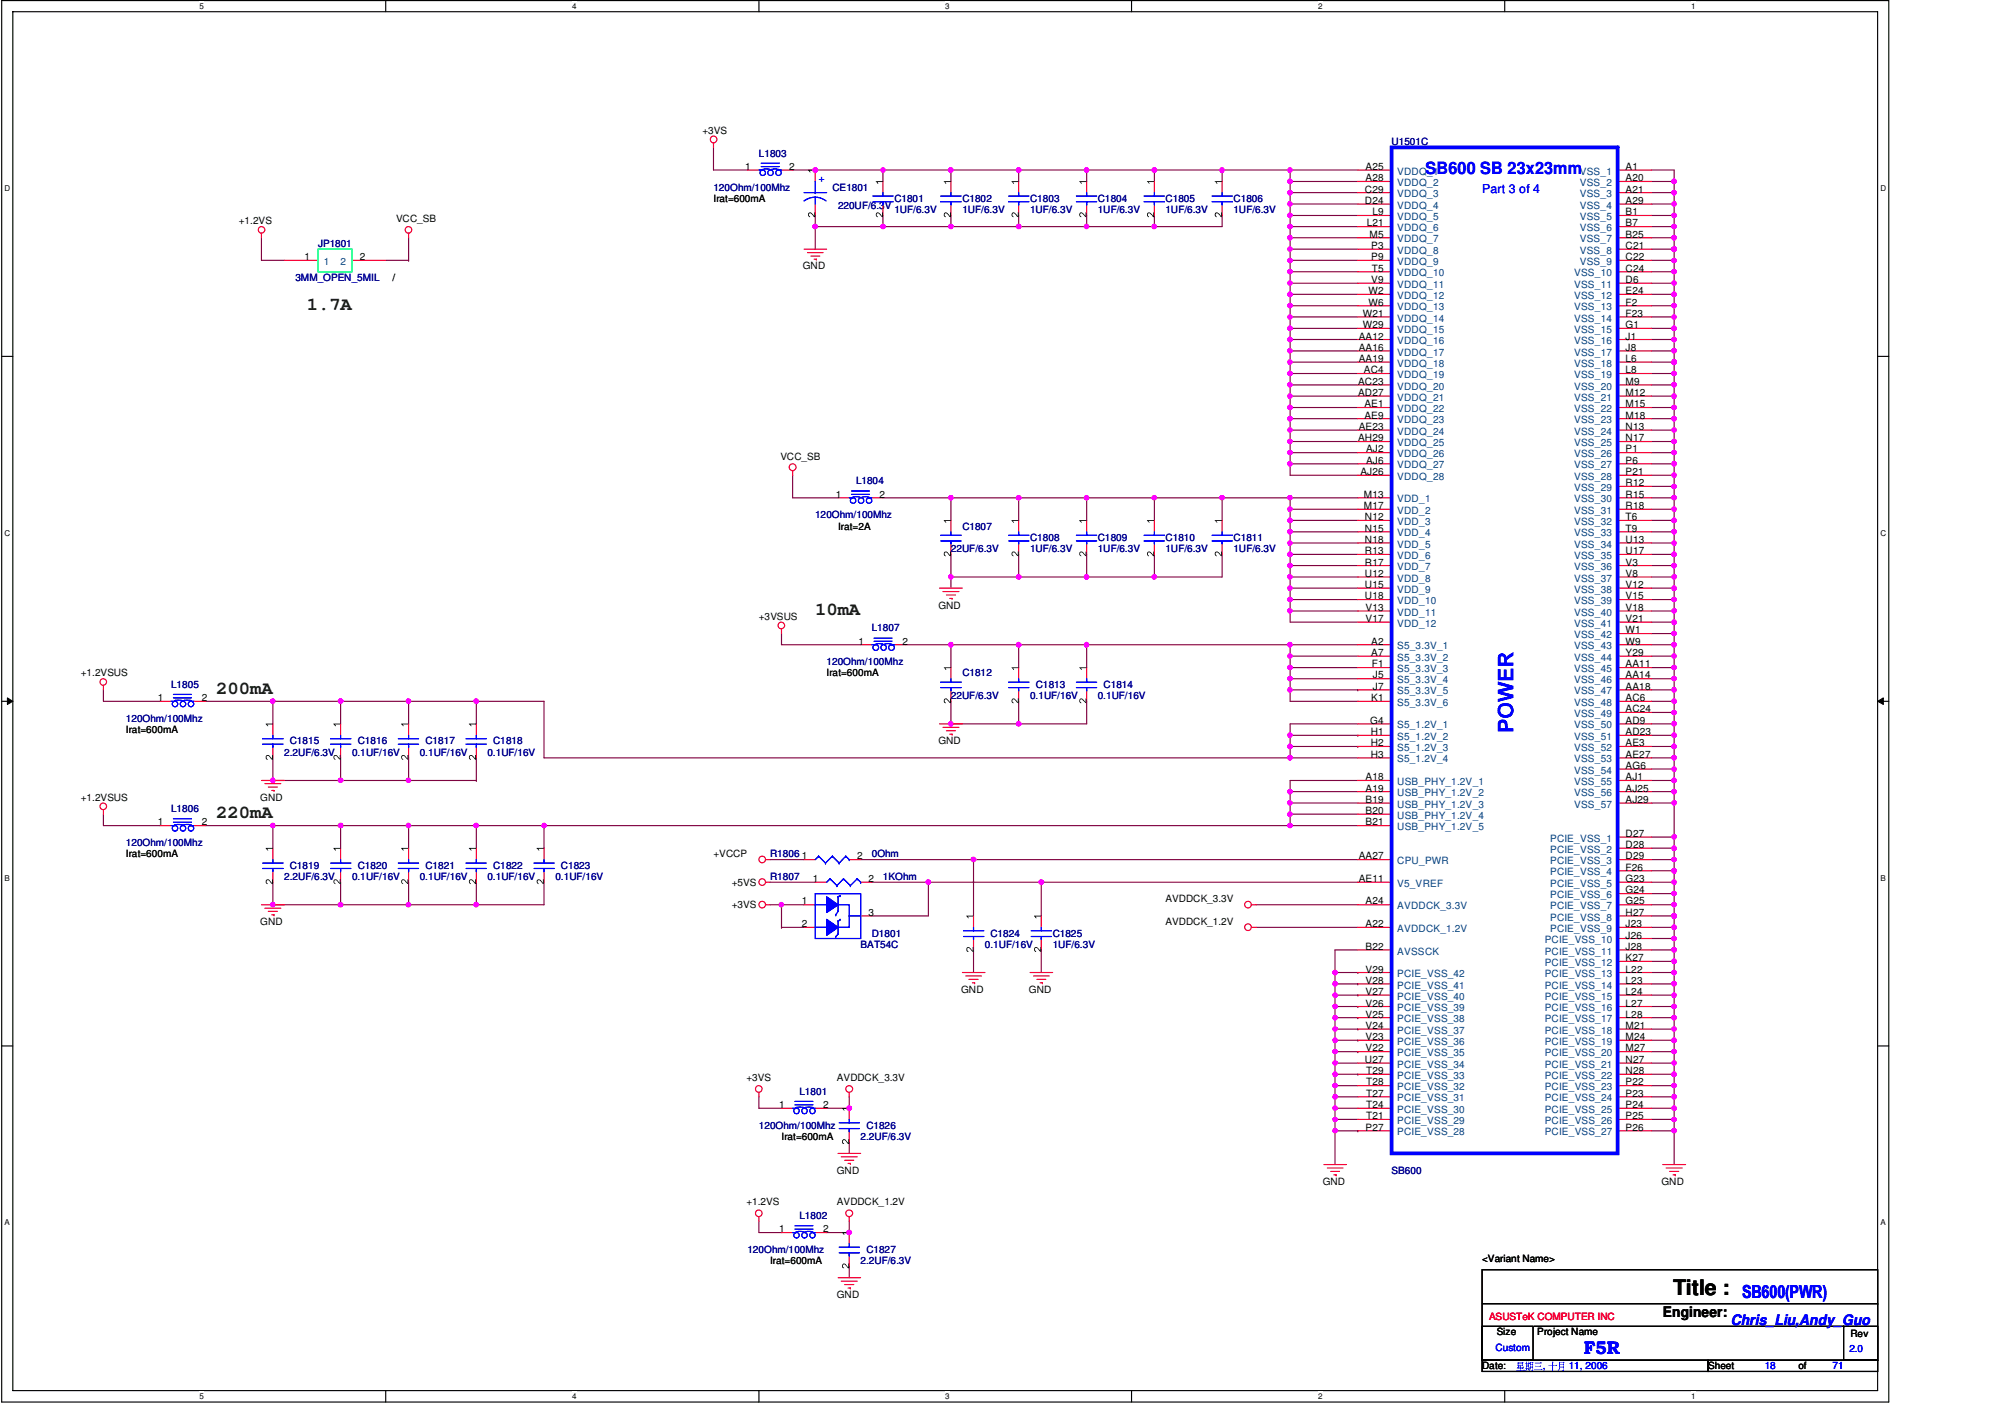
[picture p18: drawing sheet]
<svg xmlns="http://www.w3.org/2000/svg" width="297mm" height="210mm" viewBox="0 0 297 210" stroke-linecap="round" stroke-linejoin="round" font-family="sans-serif">
<defs><g id="words">
<text font-size="3.2" x="247.9" y="191.9">Title :</text>
<g font-size="2.7" fill="#004000">
<text x="45.5" y="45.8">1.7A</text>
<text x="120.8" y="91.1">10mA</text>
<text x="32" y="102.8">200mA</text>
<text x="32" y="121.2">220mA</text>
</g>
<g font-size="2.7" fill="#00f">
<text x="258.1" y="192.3">SB600(PWR)</text>
<text x="234.7" y="200.6">F5R</text>
</g>
<text font-size="2.5" fill="#00f" x="211.2" y="25.8">SB600 SB 23x23mm</text>
<text font-size="2.2" x="246.3" y="195.2">Engineer:</text>
<text font-size="2.2" fill="#00f" x="256.4" y="196.3">Chris_Liu,Andy_Guo</text>
<text font-size="1.8" fill="#00f" x="219.6" y="28.5">Part 3 of 4</text>
<g font-size="1.5">
<text x="104.1" y="19.9">+3VS</text>
<text x="105.7" y="29.9">Irat=600mA</text>
<text x="110.4" y="25.2">1</text>
<text x="116.9" y="25.2">2</text>
<text x="202.2" y="28.5">C29</text>
<text x="202.3" y="25.2">A25</text>
<text x="202.3" y="26.8">A28</text>
<text x="240.8" y="25.2">A1</text>
<text x="240.8" y="26.8">A20</text>
<text x="240.8" y="28.5">A21</text>
<text x="35.4" y="33.2">+1.2VS</text>
<text x="58.7" y="32.9">VCC_SB</text>
<text x="202.2" y="30.2">D24</text>
<text x="202.5" y="33.5">L21</text>
<text x="202.9" y="35.2">M5</text>
<text x="203.3" y="31.9">L9</text>
<text x="240.8" y="30.2">A29</text>
<text x="240.8" y="31.9">B1</text>
<text x="240.8" y="33.5">B7</text>
<text x="240.8" y="35.2">B25</text>
<text x="45.1" y="38.6">1</text>
<text x="53.3" y="38.6">2</text>
<text x="58.2" y="41.6">/</text>
<text x="119" y="39.9">GND</text>
<text x="203.2" y="36.9">P3</text>
<text x="203.2" y="38.6">P9</text>
<text x="203.2" y="41.9">V9</text>
<text x="203.2" y="40.3">T5</text>
<text x="240.8" y="40.3">C24</text>
<text x="240.8" y="41.9">D6</text>
<text x="240.8" y="36.9">C21</text>
<text x="240.8" y="38.6">C22</text>
<text x="201.9" y="46.9">W21</text>
<text x="202.7" y="43.6">W2</text>
<text x="202.7" y="45.3">W6</text>
<text x="240.8" y="46.9">F23</text>
<text x="240.8" y="45.3">F2</text>
<text x="240.8" y="43.6">E24</text>
<text x="201.3" y="50.3">AA12</text>
<text x="201.3" y="51.9">AA16</text>
<text x="201.3" y="53.6">AA19</text>
<text x="201.9" y="48.6">W29</text>
<text x="240.8" y="53.6">L6</text>
<text x="240.8" y="51.9">J8</text>
<text x="240.8" y="50.3">J1</text>
<text x="240.8" y="48.6">G1</text>
<text x="201.2" y="57">AC23</text>
<text x="201.2" y="58.7">AD27</text>
<text x="202.1" y="55.3">AC4</text>
<text x="240.8" y="58.7">M12</text>
<text x="240.8" y="57">M9</text>
<text x="240.8" y="55.3">L8</text>
<text x="201.2" y="65.4">AH29</text>
<text x="201.3" y="63.7">AE23</text>
<text x="202.1" y="60.3">AE1</text>
<text x="202.1" y="62">AE9</text>
<text x="240.8" y="65.4">N17</text>
<text x="240.8" y="63.7">N13</text>
<text x="240.8" y="62">M18</text>
<text x="240.8" y="60.3">M15</text>
<text x="115.6" y="68.1">VCC_SB</text>
<text x="201.5" y="70.4">AJ26</text>
<text x="202.4" y="67">AJ2</text>
<text x="202.4" y="68.7">AJ6</text>
<text x="240.8" y="70.4">P21</text>
<text x="240.8" y="68.7">P6</text>
<text x="240.8" y="67">P1</text>
<text x="123.8" y="73.7">1</text>
<text x="130.3" y="73.7">2</text>
<text x="202.1" y="75.4">M17</text>
<text x="202.1" y="73.7">M13</text>
<text x="202.2" y="77.1">N12</text>
<text x="240.8" y="77.1">T6</text>
<text x="240.8" y="75.4">R18</text>
<text x="240.8" y="72.1">R12</text>
<text x="240.8" y="73.7">R15</text>
<text x="124.2" y="78.4">Irat=2A</text>
<text x="202.2" y="80.4">N18</text>
<text x="202.2" y="78.7">N15</text>
<text x="202.2" y="83.8">R17</text>
<text x="202.2" y="82.1">R13</text>
<text x="240.8" y="83.8">V3</text>
<text x="240.8" y="80.4">U13</text>
<text x="240.8" y="82.1">U17</text>
<text x="240.8" y="78.7">T9</text>
<text x="202.2" y="87.1">U15</text>
<text x="202.2" y="85.4">U12</text>
<text x="202.2" y="88.8">U18</text>
<text x="240.8" y="88.8">V15</text>
<text x="240.8" y="87.1">V12</text>
<text x="240.8" y="85.4">V8</text>
<text x="112.4" y="91.9">+3VSUS</text>
<text x="127.2" y="95.5">1</text>
<text x="133.7" y="95.5">2</text>
<text x="139" y="90.2">GND</text>
<text x="202.3" y="90.5">V13</text>
<text x="202.3" y="92.2">V17</text>
<text x="203.2" y="95.5">A2</text>
<text x="240.8" y="95.5">W9</text>
<text x="240.8" y="92.2">V21</text>
<text x="240.8" y="90.5">V18</text>
<text x="240.8" y="93.8">W1</text>
<text x="12" y="100.2">+1.2VSUS</text>
<text x="122.5" y="100.2">Irat=600mA</text>
<text x="203.2" y="97.2">A7</text>
<text x="203.2" y="98.8">F1</text>
<text x="203.4" y="100.5">J5</text>
<text x="240.8" y="98.8">AA11</text>
<text x="240.8" y="100.5">AA14</text>
<text x="240.8" y="97.2">Y29</text>
<text x="23.4" y="103.8">1</text>
<text x="29.9" y="103.8">2</text>
<text x="203" y="107.2">G4</text>
<text x="203.2" y="103.8">K1</text>
<text x="203.4" y="102.2">J7</text>
<text x="240.8" y="107.2">AD9</text>
<text x="240.8" y="105.5">AC24</text>
<text x="240.8" y="103.8">AC6</text>
<text x="240.8" y="102.2">AA18</text>
<text x="18.7" y="108.6">Irat=600mA</text>
<text x="139" y="110.3">GND</text>
<text x="203.1" y="108.9">H1</text>
<text x="203.1" y="112.2">H3</text>
<text x="203.1" y="110.6">H2</text>
<text x="240.8" y="108.9">AD23</text>
<text x="240.8" y="113.9">AG6</text>
<text x="240.8" y="110.6">AE3</text>
<text x="240.8" y="112.2">AE27</text>
<text x="12" y="118.6">+1.2VSUS</text>
<text x="38.6" y="118.6">GND</text>
<text x="202.3" y="115.6">A18</text>
<text x="202.3" y="117.3">A19</text>
<text x="202.3" y="118.9">B19</text>
<text x="240.8" y="115.6">AJ1</text>
<text x="240.8" y="117.3">AJ25</text>
<text x="240.8" y="118.9">AJ29</text>
<text x="23.4" y="122.3">1</text>
<text x="29.9" y="122.3">2</text>
<text x="202.3" y="120.6">B20</text>
<text x="202.3" y="122.3">B21</text>
<text x="240.8" y="124">D27</text>
<text x="240.8" y="125.6">D28</text>
<text x="18.7" y="127">Irat=600mA</text>
<text x="105.7" y="127">+VCCP</text>
<text x="108.4" y="131.2">+5VS</text>
<text x="118.8" y="127.3">1</text>
<text x="120.4" y="130.6">1</text>
<text x="127" y="127.3">2</text>
<text x="128.6" y="130.6">2</text>
<text x="201.3" y="127.3">AA27</text>
<text x="201.3" y="130.6">AE11</text>
<text x="240.8" y="127.3">D29</text>
<text x="240.8" y="130.6">G23</text>
<text x="240.8" y="129">F26</text>
<text x="38.6" y="137">GND</text>
<text x="108.4" y="134.5">+3VS</text>
<text x="118.8" y="134">1</text>
<text x="118.8" y="137.3">2</text>
<text x="128.6" y="135.7">3</text>
<text x="172.7" y="137">AVDDCK_1.2V</text>
<text x="172.7" y="133.7">AVDDCK_3.3V</text>
<text x="202.3" y="134">A24</text>
<text x="202.3" y="137.3">A22</text>
<text x="240.8" y="132.3">G24</text>
<text x="240.8" y="134">G25</text>
<text x="240.8" y="135.7">H27</text>
<text x="240.8" y="137.3">J23</text>
<text x="202.3" y="140.7">B22</text>
<text x="240.8" y="140.7">J28</text>
<text x="240.8" y="142.4">K27</text>
<text x="240.8" y="139">J26</text>
<text x="142.4" y="147.1">GND</text>
<text x="152.4" y="147.1">GND</text>
<text x="202.3" y="149.1">V26</text>
<text x="202.3" y="147.4">V27</text>
<text x="202.3" y="145.7">V28</text>
<text x="202.3" y="144.1">V29</text>
<text x="240.8" y="144.1">L22</text>
<text x="240.8" y="145.7">L23</text>
<text x="240.8" y="147.4">L24</text>
<text x="240.8" y="149.1">L27</text>
<text x="202.3" y="155.7">V22</text>
<text x="202.3" y="154.1">V23</text>
<text x="202.3" y="152.4">V24</text>
<text x="202.3" y="150.7">V25</text>
<text x="240.8" y="150.7">L28</text>
<text x="240.8" y="152.4">M21</text>
<text x="240.8" y="154.1">M24</text>
<text x="240.8" y="155.7">M27</text>
<text x="110.6" y="160.1">+3VS</text>
<text x="124" y="160.1">AVDDCK_3.3V</text>
<text x="202.2" y="157.4">U27</text>
<text x="202.4" y="160.8">T28</text>
<text x="202.4" y="159.1">T29</text>
<text x="240.8" y="157.4">N27</text>
<text x="240.8" y="159.1">N28</text>
<text x="240.8" y="160.8">P22</text>
<text x="115.4" y="164.1">1</text>
<text x="122" y="164.1">2</text>
<text x="202.3" y="167.5">P27</text>
<text x="202.4" y="165.8">T21</text>
<text x="202.4" y="164.1">T24</text>
<text x="202.4" y="162.5">T27</text>
<text x="240.8" y="162.5">P23</text>
<text x="240.8" y="164.1">P24</text>
<text x="240.8" y="165.8">P25</text>
<text x="240.8" y="167.5">P26</text>
<text x="115.8" y="168.9">Irat=600mA</text>
<text x="124" y="173.9">GND</text>
<text x="110.6" y="178.6">+1.2VS</text>
<text x="124" y="178.6">AVDDCK_1.2V</text>
<text x="196" y="175.6">GND</text>
<text x="246.2" y="175.6">GND</text>
<text x="115.4" y="182.5">1</text>
<text x="122" y="182.5">2</text>
<text x="114.1" y="187.3">Irat=600mA</text>
<text x="219.6" y="186.9">&lt;Variant Name&gt;</text>
<text x="124" y="192.3">GND</text>
<text x="221.7" y="197.8">Size</text>
<text x="227.7" y="197.8">Project Name</text>
<text x="274.1" y="198">Rev</text>
<text x="219.6" y="202.9">Date:</text>
<text x="253.1" y="202.9">Sheet</text>
<text x="266.4" y="202.9">of</text>
</g>
<g font-size="1.5" fill="#000080">
<text x="112.4" y="23.2">L1803</text>
<text x="206.2" y="21.5">U1501C</text>
<text x="105.7" y="28.2">120Ohm/100Mhz</text>
<text x="123.3" y="28.2">CE1801</text>
<text x="132.5" y="29.9">C1801</text>
<text x="142.6" y="29.9">C1802</text>
<text x="152.6" y="29.9">C1803</text>
<text x="162.6" y="29.9">C1804</text>
<text x="172.7" y="29.9">C1805</text>
<text x="182.7" y="29.9">C1806</text>
<text x="124.2" y="30.9">220UF/6.3V</text>
<text x="132.5" y="31.6">1UF/6.3V</text>
<text x="142.6" y="31.6">1UF/6.3V</text>
<text x="152.6" y="31.6">1UF/6.3V</text>
<text x="162.6" y="31.6">1UF/6.3V</text>
<text x="172.7" y="31.6">1UF/6.3V</text>
<text x="182.7" y="31.6">1UF/6.3V</text>
<text x="43.8" y="41.6">3MM_OPEN_5MIL</text>
<text x="47.1" y="36.6">JP1801</text>
<text x="126.8" y="71.8">L1804</text>
<text x="120.8" y="76.8">120Ohm/100Mhz</text>
<text x="140.9" y="81.8">22UF/6.3V</text>
<text x="142.6" y="78.4">C1807</text>
<text x="152.6" y="80.1">C1808</text>
<text x="152.6" y="81.8">1UF/6.3V</text>
<text x="162.6" y="80.1">C1809</text>
<text x="162.6" y="81.8">1UF/6.3V</text>
<text x="172.7" y="80.1">C1810</text>
<text x="172.7" y="81.8">1UF/6.3V</text>
<text x="182.7" y="80.1">C1811</text>
<text x="182.7" y="81.8">1UF/6.3V</text>
<text x="129.2" y="93.5">L1807</text>
<text x="25.4" y="101.9">L1805</text>
<text x="122.5" y="98.6">120Ohm/100Mhz</text>
<text x="142.6" y="100.2">C1812</text>
<text x="153.5" y="101.9">C1813</text>
<text x="163.5" y="101.9">C1814</text>
<text x="18.7" y="106.9">120Ohm/100Mhz</text>
<text x="140.9" y="103.5">22UF/6.3V</text>
<text x="152.6" y="103.5">0.1UF/16V</text>
<text x="162.6" y="103.5">0.1UF/16V</text>
<text x="42.1" y="111.9">2.2UF/6.3V</text>
<text x="42.9" y="110.3">C1815</text>
<text x="52.2" y="111.9">0.1UF/16V</text>
<text x="53" y="110.3">C1816</text>
<text x="62.2" y="111.9">0.1UF/16V</text>
<text x="63" y="110.3">C1817</text>
<text x="72.2" y="111.9">0.1UF/16V</text>
<text x="73.1" y="110.3">C1818</text>
<text x="18.7" y="125.3">120Ohm/100Mhz</text>
<text x="25.4" y="120.3">L1806</text>
<text x="42.1" y="130.3">2.2UF/6.3V</text>
<text x="42.9" y="128.7">C1819</text>
<text x="52.2" y="130.3">0.1UF/16V</text>
<text x="53" y="128.7">C1820</text>
<text x="62.2" y="130.3">0.1UF/16V</text>
<text x="63" y="128.7">C1821</text>
<text x="72.2" y="130.3">0.1UF/16V</text>
<text x="73.1" y="128.7">C1822</text>
<text x="82.3" y="130.3">0.1UF/16V</text>
<text x="83.1" y="128.7">C1823</text>
<text x="114.1" y="127">R1806</text>
<text x="114.1" y="130.3">R1807</text>
<text x="129.2" y="127">0Ohm</text>
<text x="130.8" y="130.3">1KOhm</text>
<text x="127.5" y="140.4">BAT54C</text>
<text x="129.2" y="138.7">D1801</text>
<text x="145.9" y="140.4">0.1UF/16V</text>
<text x="146.7" y="138.7">C1824</text>
<text x="156" y="138.7">C1825</text>
<text x="156" y="140.4">1UF/6.3V</text>
<text x="112.4" y="167.2">120Ohm/100Mhz</text>
<text x="118.4" y="162.2">L1801</text>
<text x="128.4" y="167.2">C1826</text>
<text x="127.5" y="168.9">2.2UF/6.3V</text>
<text x="206.2" y="173.9">SB600</text>
<text x="110.7" y="185.6">120Ohm/100Mhz</text>
<text x="118.4" y="180.6">L1802</text>
<text x="128.4" y="185.6">C1827</text>
<text x="127.5" y="187.3">2.2UF/6.3V</text>
</g>
<g font-size="1.5" fill="#00f">
<text x="121.3" y="26.9">+</text>
<text x="221.6" y="200.2">Custom</text>
<text x="228.6" y="202.9">,</text>
<text x="232.4" y="202.9">11, 2006</text>
<text x="261.4" y="202.9">18</text>
<text x="271.5" y="202.9">71</text>
<text x="274" y="200.3">2.0</text>
</g>
<g font-size="1.5" fill="#004080">
<text x="207" y="25.9">VDDQ_1</text>
<text x="207" y="27.6">VDDQ_2</text>
<text x="207" y="29.2">VDDQ_3</text>
<text x="234.1" y="25.9">VSS_1</text>
<text x="234.1" y="27.6">VSS_2</text>
<text x="234.1" y="29.2">VSS_3</text>
<text x="207" y="30.9">VDDQ_4</text>
<text x="207" y="32.6">VDDQ_5</text>
<text x="207" y="34.2">VDDQ_6</text>
<text x="207" y="35.9">VDDQ_7</text>
<text x="234.1" y="30.9">VSS_4</text>
<text x="234.1" y="32.6">VSS_5</text>
<text x="234.1" y="34.2">VSS_6</text>
<text x="234.1" y="35.9">VSS_7</text>
<text x="48" y="39.2">1</text>
<text x="50.5" y="39.2">2</text>
<text x="207" y="37.6">VDDQ_8</text>
<text x="207" y="39.2">VDDQ_9</text>
<text x="207" y="40.9">VDDQ_10</text>
<text x="233.2" y="40.9">VSS_10</text>
<text x="234.1" y="37.6">VSS_8</text>
<text x="234.1" y="39.2">VSS_9</text>
<text x="207" y="42.6">VDDQ_11</text>
<text x="207" y="44.3">VDDQ_12</text>
<text x="207" y="46">VDDQ_13</text>
<text x="207" y="47.6">VDDQ_14</text>
<text x="233.2" y="47.6">VSS_14</text>
<text x="233.2" y="42.6">VSS_11</text>
<text x="233.2" y="46">VSS_13</text>
<text x="233.2" y="44.3">VSS_12</text>
<text x="207" y="49.3">VDDQ_15</text>
<text x="207" y="51">VDDQ_16</text>
<text x="207" y="52.7">VDDQ_17</text>
<text x="233.2" y="52.7">VSS_17</text>
<text x="233.2" y="51">VSS_16</text>
<text x="233.2" y="49.3">VSS_15</text>
<text x="207" y="54.3">VDDQ_18</text>
<text x="207" y="56">VDDQ_19</text>
<text x="207" y="57.7">VDDQ_20</text>
<text x="207" y="59.4">VDDQ_21</text>
<text x="233.2" y="59.4">VSS_21</text>
<text x="233.2" y="57.7">VSS_20</text>
<text x="233.2" y="56">VSS_19</text>
<text x="233.2" y="54.3">VSS_18</text>
<text x="207" y="61">VDDQ_22</text>
<text x="207" y="62.7">VDDQ_23</text>
<text x="207" y="64.4">VDDQ_24</text>
<text x="233.2" y="64.4">VSS_24</text>
<text x="233.2" y="62.7">VSS_23</text>
<text x="233.2" y="61">VSS_22</text>
<text x="207" y="66.1">VDDQ_25</text>
<text x="207" y="67.7">VDDQ_26</text>
<text x="207" y="69.4">VDDQ_27</text>
<text x="207" y="71.1">VDDQ_28</text>
<text x="233.2" y="71.1">VSS_28</text>
<text x="233.2" y="69.4">VSS_27</text>
<text x="233.2" y="67.7">VSS_26</text>
<text x="233.2" y="66.1">VSS_25</text>
<text x="207" y="76.1">VDD_2</text>
<text x="207" y="74.4">VDD_1</text>
<text x="207" y="77.8">VDD_3</text>
<text x="233.2" y="77.8">VSS_32</text>
<text x="233.2" y="76.1">VSS_31</text>
<text x="233.2" y="72.7">VSS_29</text>
<text x="233.2" y="74.4">VSS_30</text>
<text x="207" y="81.1">VDD_5</text>
<text x="207" y="79.5">VDD_4</text>
<text x="207" y="82.8">VDD_6</text>
<text x="233.2" y="81.1">VSS_34</text>
<text x="233.2" y="82.8">VSS_35</text>
<text x="233.2" y="79.5">VSS_33</text>
<text x="207" y="84.5">VDD_7</text>
<text x="207" y="87.8">VDD_9</text>
<text x="207" y="86.1">VDD_8</text>
<text x="207" y="89.5">VDD_10</text>
<text x="233.2" y="89.5">VSS_39</text>
<text x="233.2" y="87.8">VSS_38</text>
<text x="233.2" y="84.5">VSS_36</text>
<text x="233.2" y="86.1">VSS_37</text>
<text x="207" y="91.2">VDD_11</text>
<text x="207" y="92.8">VDD_12</text>
<text x="233.2" y="92.8">VSS_41</text>
<text x="233.2" y="91.2">VSS_40</text>
<text x="233.2" y="94.5">VSS_42</text>
<text x="207" y="96.2">S5_3.3V_1</text>
<text x="207" y="97.9">S5_3.3V_2</text>
<text x="207" y="99.5">S5_3.3V_3</text>
<text x="207" y="101.2">S5_3.3V_4</text>
<text x="233.2" y="99.5">VSS_45</text>
<text x="233.2" y="101.2">VSS_46</text>
<text x="233.2" y="96.2">VSS_43</text>
<text x="233.2" y="97.9">VSS_44</text>
<text x="207" y="107.9">S5_1.2V_1</text>
<text x="207" y="102.9">S5_3.3V_5</text>
<text x="207" y="104.6">S5_3.3V_6</text>
<text x="233.2" y="107.9">VSS_50</text>
<text x="233.2" y="106.2">VSS_49</text>
<text x="233.2" y="104.6">VSS_48</text>
<text x="233.2" y="102.9">VSS_47</text>
<text x="207" y="109.6">S5_1.2V_2</text>
<text x="207" y="112.9">S5_1.2V_4</text>
<text x="207" y="111.3">S5_1.2V_3</text>
<text x="233.2" y="109.6">VSS_51</text>
<text x="233.2" y="111.3">VSS_52</text>
<text x="233.2" y="112.9">VSS_53</text>
<text x="207" y="116.3">USB_PHY_1.2V_1</text>
<text x="207" y="117.9">USB_PHY_1.2V_2</text>
<text x="207" y="119.6">USB_PHY_1.2V_3</text>
<text x="233.2" y="114.6">VSS_54</text>
<text x="233.2" y="116.3">VSS_55</text>
<text x="233.2" y="117.9">VSS_56</text>
<text x="233.2" y="119.6">VSS_57</text>
<text x="207" y="121.3">USB_PHY_1.2V_4</text>
<text x="207" y="123">USB_PHY_1.2V_5</text>
<text x="229.7" y="124.7">PCIE_VSS_1</text>
<text x="207" y="128">CPU_PWR</text>
<text x="207" y="131.4">V5_VREF</text>
<text x="229.7" y="126.3">PCIE_VSS_2</text>
<text x="229.7" y="128">PCIE_VSS_3</text>
<text x="229.7" y="131.4">PCIE_VSS_5</text>
<text x="229.7" y="129.7">PCIE_VSS_4</text>
<text x="207" y="134.7">AVDDCK_3.3V</text>
<text x="229.7" y="133">PCIE_VSS_6</text>
<text x="229.7" y="134.7">PCIE_VSS_7</text>
<text x="229.7" y="136.4">PCIE_VSS_8</text>
<text x="207" y="141.4">AVSSCK</text>
<text x="207" y="138">AVDDCK_1.2V</text>
<text x="228.9" y="141.4">PCIE_VSS_11</text>
<text x="228.9" y="143.1">PCIE_VSS_12</text>
<text x="228.9" y="139.7">PCIE_VSS_10</text>
<text x="229.7" y="138">PCIE_VSS_9</text>
<text x="207" y="149.8">PCIE_VSS_39</text>
<text x="207" y="148.1">PCIE_VSS_40</text>
<text x="207" y="146.4">PCIE_VSS_41</text>
<text x="207" y="144.7">PCIE_VSS_42</text>
<text x="228.9" y="144.7">PCIE_VSS_13</text>
<text x="228.9" y="146.4">PCIE_VSS_14</text>
<text x="228.9" y="148.1">PCIE_VSS_15</text>
<text x="228.9" y="149.8">PCIE_VSS_16</text>
<text x="207" y="154.8">PCIE_VSS_36</text>
<text x="207" y="153.1">PCIE_VSS_37</text>
<text x="207" y="151.4">PCIE_VSS_38</text>
<text x="228.9" y="151.4">PCIE_VSS_17</text>
<text x="228.9" y="153.1">PCIE_VSS_18</text>
<text x="228.9" y="154.8">PCIE_VSS_19</text>
<text x="207" y="161.5">PCIE_VSS_32</text>
<text x="207" y="159.8">PCIE_VSS_33</text>
<text x="207" y="158.2">PCIE_VSS_34</text>
<text x="207" y="156.5">PCIE_VSS_35</text>
<text x="228.9" y="156.5">PCIE_VSS_20</text>
<text x="228.9" y="158.2">PCIE_VSS_21</text>
<text x="228.9" y="159.8">PCIE_VSS_22</text>
<text x="228.9" y="161.5">PCIE_VSS_23</text>
<text x="207" y="166.5">PCIE_VSS_29</text>
<text x="207" y="164.8">PCIE_VSS_30</text>
<text x="207" y="163.2">PCIE_VSS_31</text>
<text x="228.9" y="163.2">PCIE_VSS_24</text>
<text x="228.9" y="164.8">PCIE_VSS_25</text>
<text x="228.9" y="166.5">PCIE_VSS_26</text>
<text x="207" y="168.2">PCIE_VSS_28</text>
<text x="228.9" y="168.2">PCIE_VSS_27</text>
</g>
<text font-size="1.5" fill="#f00" x="220.6" y="195.5">ASUSTeK COMPUTER INC</text>
<g font-size="1.2">
<text x="29.5" y="1.4">5</text>
<text x="84.7" y="1.4">4</text>
<text x="140" y="1.4">3</text>
<text x="195.3" y="1.4">2</text>
<text x="250.5" y="1.4">1</text>
<text x=".7" y="28.4">D</text>
<text x="278.6" y="28.4">D</text>
<text x=".7" y="79.4">C</text>
<text x="278.6" y="79.4">C</text>
<text x=".7" y="130.5">B</text>
<text x="278.6" y="130.5">B</text>
<text x=".7" y="181.5">A</text>
<text x="278.6" y="181.5">A</text>
<text x="29.5" y="207.3">5</text>
<text x="84.7" y="207.3">4</text>
<text x="140" y="207.3">3</text>
<text x="195.3" y="207.3">2</text>
<text x="250.5" y="207.3">1</text>
</g>
</g></defs>
<path d="M.3 .1h279.5v207.6h-279.5zM1.9 1.7h276.3v204.3h-276.3z" fill="none" stroke="#000" stroke-width=".17"/>
<g fill="#fff">
<path d="M29.5 .3h.7v1.3h-.7z"/>
<path d="M29.5 206.2h.7v1.4h-.7z"/>
</g>
<path d="M57.1 .1v1.6M57.1 206v1.7" fill="none" stroke="#000" stroke-width=".17"/>
<g fill="#fff">
<path d="M84.7 .3h.7v1.3h-.7z"/>
<path d="M84.7 206.2h.7v1.4h-.7z"/>
</g>
<path d="M112.4 .1v1.6M112.4 206v1.7" fill="none" stroke="#000" stroke-width=".17"/>
<g fill="#fff">
<path d="M140 .3h.7v1.3h-.7z"/>
<path d="M140 206.2h.7v1.4h-.7z"/>
</g>
<path d="M167.6 .1v1.6M167.6 206v1.7" fill="none" stroke="#000" stroke-width=".17"/>
<g fill="#fff">
<path d="M195.2 .3h.8v1.3h-.8z"/>
<path d="M195.2 206.2h.8v1.4h-.8z"/>
</g>
<path d="M222.9 .1v1.6M222.9 206v1.7" fill="none" stroke="#000" stroke-width=".17"/>
<g fill="#fff">
<path d="M250.5 .3h.7v1.3h-.7z"/>
<path d="M250.5 206.2h.7v1.4h-.7z"/>
<path d="M.6 27.3h.9v1.3h-.9z"/>
<path d="M278.6 27.3h.8v1.3h-.8z"/>
<path d="M.6 78.3h.9v1.4h-.9z"/>
<path d="M278.6 78.3h.8v1.4h-.8z"/>
</g>
<path d="M.3 52.8h1.6M278.2 52.8h1.6" fill="none" stroke="#000" stroke-width=".17"/>
<g fill="#fff">
<path d="M.6 129.4h.9v1.4h-.9z"/>
<path d="M278.6 129.4h.8v1.4h-.8z"/>
</g>
<path d="M.3 103.9h1.6M278.2 103.9h1.6" fill="none" stroke="#000" stroke-width=".17"/>
<path d="M1.1 103.4l.8 .5-.8 .5zM278.2 103.9l.8-.5v1z" fill="#000"/>
<path d="M1.1 103.4l.8 .5-.8 .5zM278.2 103.9l.8-.5v1z" fill="none" stroke="#000" stroke-width=".15"/>
<g fill="#fff">
<path d="M.6 180.4h.9v1.4h-.9z"/>
<path d="M278.6 180.4h.8v1.4h-.8z"/>
</g>
<path d="M.3 154.9h1.6M278.2 154.9h1.6" fill="none" stroke="#000" stroke-width=".17"/>
<path d="M191.1 117.3h.1M191.1 115.6v1.7M70.6 122.3v3.3" fill="none" stroke="#800040" stroke-width=".17"/>
<circle cx="191.1" cy="117.3" r=".33" fill="#f0f"/>
<circle cx="191.1" cy="117.3" r=".33" fill="none" stroke="#f0f" stroke-width=".17"/>
<path d="M248 70.4h.1M248 68.7v1.7" fill="none" stroke="#800040" stroke-width=".17"/>
<circle cx="248" cy="70.4" r=".32" fill="#f0f"/>
<circle cx="248" cy="70.4" r=".32" fill="none" stroke="#f0f" stroke-width=".17"/>
<path d="M248 42v1.6M60.5 134h.1M60.5 130.7v3.3" fill="none" stroke="#800040" stroke-width=".17"/>
<circle cx="60.5" cy="134" r=".32" fill="#f0f"/>
<circle cx="60.5" cy="134" r=".32" fill="none" stroke="#f0f" stroke-width=".17"/>
<path d="M140.9 107.2h10M150.9 107.2h.1" fill="none" stroke="#800040" stroke-width=".17"/>
<circle cx="150.9" cy="107.2" r=".33" fill="#f0f"/>
<circle cx="150.9" cy="107.2" r=".33" fill="none" stroke="#f0f" stroke-width=".17"/>
<path d="M191.1 83.8h.1M191.1 82.1v1.7" fill="none" stroke="#800040" stroke-width=".17"/>
<circle cx="191.1" cy="83.8" r=".33" fill="#f0f"/>
<circle cx="191.1" cy="83.8" r=".33" fill="none" stroke="#f0f" stroke-width=".17"/>
<path d="M244.7 107.2h3.3M248 110.6h.1M248 108.9v1.7M197.8 154.1v1.7M244.7 144.1h3.3" fill="none" stroke="#800040" stroke-width=".17"/>
<circle cx="248" cy="110.6" r=".33" fill="#f0f"/>
<circle cx="248" cy="110.6" r=".33" fill="none" stroke="#f0f" stroke-width=".17"/>
<path d="M60.5 115.6h10.1M70.6 115.6h.1" fill="none" stroke="#800040" stroke-width=".17"/>
<circle cx="60.5" cy="115.6" r=".32" fill="#f0f"/>
<circle cx="60.5" cy="115.6" r=".32" fill="none" stroke="#f0f" stroke-width=".17"/>
<path d="M191.1 36.9h.1M191.1 35.2v1.7M150.9 73.7v3.4M150.9 95.5v3.4M191.1 83.8h10.1M197.8 144.1v1.7" fill="none" stroke="#800040" stroke-width=".17"/>
<circle cx="191.1" cy="36.9" r=".32" fill="#f0f"/>
<circle cx="191.1" cy="36.9" r=".32" fill="none" stroke="#f0f" stroke-width=".17"/>
<path d="M191.1 63.7h.1M191.1 62v1.7" fill="none" stroke="#800040" stroke-width=".17"/>
<circle cx="191.1" cy="63.7" r=".32" fill="#f0f"/>
<circle cx="191.1" cy="63.7" r=".32" fill="none" stroke="#f0f" stroke-width=".17"/>
<path d="M248 38.6h.1M248 36.9v1.7" fill="none" stroke="#800040" stroke-width=".17"/>
<circle cx="248" cy="36.9" r=".32" fill="#f0f"/>
<circle cx="248" cy="36.9" r=".32" fill="none" stroke="#f0f" stroke-width=".17"/>
<circle cx="248" cy="38.6" r=".32" fill="#f0f"/>
<circle cx="248" cy="38.6" r=".32" fill="none" stroke="#f0f" stroke-width=".17"/>
<path d="M115.8 137.4h.1M115.8 134v3.4M186.1 137.4h15.1M248 137.4v1.6" fill="none" stroke="#800040" stroke-width=".17"/>
<circle cx="115.8" cy="134" r=".32" fill="#f0f"/>
<circle cx="115.8" cy="134" r=".32" fill="none" stroke="#f0f" stroke-width=".17"/>
<path d="M191.1 53.6h10.1M248 46.9h.1M248 45.3v1.6M161 73.7v3.4" fill="none" stroke="#800040" stroke-width=".17"/>
<circle cx="248" cy="45.3" r=".32" fill="#f0f"/>
<circle cx="248" cy="45.3" r=".32" fill="none" stroke="#f0f" stroke-width=".17"/>
<circle cx="248" cy="47" r=".32" fill="#f0f"/>
<circle cx="248" cy="47" r=".32" fill="none" stroke="#f0f" stroke-width=".17"/>
<path d="M161 95.5h30.1M191.1 95.5h.1M244.7 165.8h3.3" fill="none" stroke="#800040" stroke-width=".17"/>
<circle cx="191.1" cy="95.5" r=".33" fill="#f0f"/>
<circle cx="191.1" cy="95.5" r=".33" fill="none" stroke="#f0f" stroke-width=".17"/>
<path d="M140.9 25.2v1.7M197.8 144.1h3.4M201.2 144.1h.1" fill="none" stroke="#800040" stroke-width=".17"/>
<circle cx="197.8" cy="144.1" r=".33" fill="#f0f"/>
<circle cx="197.8" cy="144.1" r=".33" fill="none" stroke="#f0f" stroke-width=".17"/>
<path d="M248 45.3h.1M248 43.6v1.7" fill="none" stroke="#800040" stroke-width=".17"/>
<circle cx="248" cy="43.6" r=".33" fill="#f0f"/>
<circle cx="248" cy="43.6" r=".33" fill="none" stroke="#f0f" stroke-width=".17"/>
<path d="M30.4 122.3h10M40.4 122.3h.1" fill="none" stroke="#800040" stroke-width=".17"/>
<circle cx="40.4" cy="122.3" r=".32" fill="#f0f"/>
<circle cx="40.4" cy="122.3" r=".32" fill="none" stroke="#f0f" stroke-width=".17"/>
<path d="M150.9 33.6h10.1M161 33.6h.1M191.1 102.2v1.7" fill="none" stroke="#800040" stroke-width=".17"/>
<circle cx="150.9" cy="33.5" r=".33" fill="#f0f"/>
<circle cx="150.9" cy="33.5" r=".33" fill="none" stroke="#f0f" stroke-width=".17"/>
<circle cx="161" cy="33.5" r=".32" fill="#f0f"/>
<circle cx="161" cy="33.5" r=".32" fill="none" stroke="#f0f" stroke-width=".17"/>
<path d="M244.7 149.1h3.3M248 162.5h.1M248 160.8v1.7" fill="none" stroke="#800040" stroke-width=".17"/>
<circle cx="248" cy="162.5" r=".33" fill="#f0f"/>
<circle cx="248" cy="162.5" r=".33" fill="none" stroke="#f0f" stroke-width=".17"/>
<path d="M244.7 31.9h3.3M248 65.4h.1M248 63.7v1.7" fill="none" stroke="#800040" stroke-width=".17"/>
<circle cx="248" cy="65.4" r=".32" fill="#f0f"/>
<circle cx="248" cy="65.4" r=".32" fill="none" stroke="#f0f" stroke-width=".17"/>
<path d="M105.7 25.2h5M191.1 43.6h10.1M244.7 78.8h3.3M191.1 90.5h10.1M244.7 92.2h3.3M15.3 103.9h8.4M248 107.2h.1M248 105.5v1.7M197.8 157.5h3.4" fill="none" stroke="#800040" stroke-width=".17"/>
<circle cx="248" cy="107.2" r=".32" fill="#f0f"/>
<circle cx="248" cy="107.2" r=".32" fill="none" stroke="#f0f" stroke-width=".17"/>
<path d="M191.1 30.2h.1M191.1 28.5v1.7M144.2 127.3h57M112.4 182.6h3.4" fill="none" stroke="#800040" stroke-width=".17"/>
<circle cx="191.1" cy="30.2" r=".32" fill="#f0f"/>
<circle cx="191.1" cy="30.2" r=".32" fill="none" stroke="#f0f" stroke-width=".17"/>
<path d="M191.1 68.7v1.7M248 73.7h.1M248 72.1v1.6" fill="none" stroke="#800040" stroke-width=".17"/>
<circle cx="248" cy="73.7" r=".32" fill="#f0f"/>
<circle cx="248" cy="73.7" r=".32" fill="none" stroke="#f0f" stroke-width=".17"/>
<path d="M244.7 50.3h3.3M191.1 120.6h10.1M248 145.8h.1M248 144.1v1.7" fill="none" stroke="#800040" stroke-width=".17"/>
<circle cx="248" cy="144.1" r=".33" fill="#f0f"/>
<circle cx="248" cy="144.1" r=".33" fill="none" stroke="#f0f" stroke-width=".17"/>
<circle cx="248" cy="145.7" r=".32" fill="#f0f"/>
<circle cx="248" cy="145.7" r=".32" fill="none" stroke="#f0f" stroke-width=".17"/>
<path d="M70.6 122.3h10M80.6 122.3h.1" fill="none" stroke="#800040" stroke-width=".17"/>
<circle cx="80.6" cy="122.3" r=".31" fill="#f0f"/>
<circle cx="80.6" cy="122.3" r=".31" fill="none" stroke="#f0f" stroke-width=".17"/>
<path d="M191.1 119h.1M191.1 117.3v1.7" fill="none" stroke="#800040" stroke-width=".17"/>
<circle cx="191.1" cy="118.9" r=".32" fill="#f0f"/>
<circle cx="191.1" cy="118.9" r=".32" fill="none" stroke="#f0f" stroke-width=".17"/>
<path d="M161 25.2h10M171 25.2h.1" fill="none" stroke="#800040" stroke-width=".17"/>
<circle cx="171" cy="25.2" r=".33" fill="#f0f"/>
<circle cx="171" cy="25.2" r=".33" fill="none" stroke="#f0f" stroke-width=".17"/>
<path d="M248 113.9h.1M248 112.3v1.6M244.7 130.7h3.3" fill="none" stroke="#800040" stroke-width=".17"/>
<circle cx="248" cy="113.9" r=".32" fill="#f0f"/>
<circle cx="248" cy="113.9" r=".32" fill="none" stroke="#f0f" stroke-width=".17"/>
<path d="M248 28.5v1.7M248 42h.1M248 40.3v1.7M244.7 108.9h3.3M244.7 160.8h3.3" fill="none" stroke="#800040" stroke-width=".17"/>
<circle cx="248" cy="41.9" r=".32" fill="#f0f"/>
<circle cx="248" cy="41.9" r=".32" fill="none" stroke="#f0f" stroke-width=".17"/>
<path d="M244.7 36.9h3.3M115.8 95.5h11.7M150.9 95.5h10.1M161 95.5h.1M244.7 80.4h3.3M70.6 112.3v3.3M244.7 113.9h3.3M60.5 122.3v3.3M197.8 150.7v1.7M197.8 165.8v1.7" fill="none" stroke="#800040" stroke-width=".17"/>
<circle cx="161" cy="95.5" r=".33" fill="#f0f"/>
<circle cx="161" cy="95.5" r=".33" fill="none" stroke="#f0f" stroke-width=".17"/>
<path d="M191.1 85.5h.1M191.1 83.8v1.7" fill="none" stroke="#800040" stroke-width=".17"/>
<circle cx="191.1" cy="85.4" r=".32" fill="#f0f"/>
<circle cx="191.1" cy="85.4" r=".32" fill="none" stroke="#f0f" stroke-width=".17"/>
<path d="M150.9 73.7h10.1M161 73.7h.1" fill="none" stroke="#800040" stroke-width=".17"/>
<circle cx="161" cy="73.7" r=".32" fill="#f0f"/>
<circle cx="161" cy="73.7" r=".32" fill="none" stroke="#f0f" stroke-width=".17"/>
<path d="M248 67.1h.1M248 65.4v1.7" fill="none" stroke="#800040" stroke-width=".17"/>
<circle cx="248" cy="67" r=".32" fill="#f0f"/>
<circle cx="248" cy="67" r=".32" fill="none" stroke="#f0f" stroke-width=".17"/>
<path d="M161 73.7h10M171 73.7h.1" fill="none" stroke="#800040" stroke-width=".17"/>
<circle cx="171" cy="73.7" r=".32" fill="#f0f"/>
<circle cx="171" cy="73.7" r=".32" fill="none" stroke="#f0f" stroke-width=".17"/>
<path d="M191.1 50.3h.1M191.1 48.6v1.7" fill="none" stroke="#800040" stroke-width=".17"/>
<circle cx="191.1" cy="50.3" r=".33" fill="#f0f"/>
<circle cx="191.1" cy="50.3" r=".33" fill="none" stroke="#f0f" stroke-width=".17"/>
<path d="M191.1 36.9h10.1M248 55.3h.1M248 53.6v1.7M191.1 60.4h10.1M244.7 115.6h3.3" fill="none" stroke="#800040" stroke-width=".17"/>
<circle cx="248" cy="53.6" r=".33" fill="#f0f"/>
<circle cx="248" cy="53.6" r=".33" fill="none" stroke="#f0f" stroke-width=".17"/>
<circle cx="248" cy="55.3" r=".32" fill="#f0f"/>
<circle cx="248" cy="55.3" r=".32" fill="none" stroke="#f0f" stroke-width=".17"/>
<path d="M248 139v1.7M248 140.7h.1M248 165.8v1.7" fill="none" stroke="#800040" stroke-width=".17"/>
<circle cx="248" cy="139" r=".32" fill="#f0f"/>
<circle cx="248" cy="139" r=".32" fill="none" stroke="#f0f" stroke-width=".17"/>
<circle cx="248" cy="140.7" r=".32" fill="#f0f"/>
<circle cx="248" cy="140.7" r=".32" fill="none" stroke="#f0f" stroke-width=".17"/>
<path d="M161 25.2v1.7M248 58.7v1.7M248 60.4h.1M115.8 137.4h3.3M112.4 162.5v1.7" fill="none" stroke="#800040" stroke-width=".17"/>
<circle cx="248" cy="60.3" r=".32" fill="#f0f"/>
<circle cx="248" cy="60.3" r=".32" fill="none" stroke="#f0f" stroke-width=".17"/>
<path d="M140.9 25.2h10M140.9 33.6h10M150.9 33.6h.1M191.1 95.5h10.1M191.1 97.2h10.1M15.3 122.3h8.4" fill="none" stroke="#800040" stroke-width=".17"/>
<circle cx="140.9" cy="33.5" r=".32" fill="#f0f"/>
<circle cx="140.9" cy="33.5" r=".32" fill="none" stroke="#f0f" stroke-width=".17"/>
<path d="M197.8 167.5h3.4M201.2 167.5h.1" fill="none" stroke="#800040" stroke-width=".17"/>
<circle cx="197.8" cy="167.5" r=".32" fill="#f0f"/>
<circle cx="197.8" cy="167.5" r=".32" fill="none" stroke="#f0f" stroke-width=".17"/>
<path d="M244.7 68.7h3.3M248 108.9h.1M248 107.2v1.7" fill="none" stroke="#800040" stroke-width=".17"/>
<circle cx="248" cy="108.9" r=".32" fill="#f0f"/>
<circle cx="248" cy="108.9" r=".32" fill="none" stroke="#f0f" stroke-width=".17"/>
<path d="M248 142.4h.1M248 140.7v1.7" fill="none" stroke="#800040" stroke-width=".17"/>
<circle cx="248" cy="140.7" r=".32" fill="#f0f"/>
<circle cx="248" cy="140.7" r=".32" fill="none" stroke="#f0f" stroke-width=".17"/>
<circle cx="248" cy="142.4" r=".32" fill="#f0f"/>
<circle cx="248" cy="142.4" r=".32" fill="none" stroke="#f0f" stroke-width=".17"/>
<path d="M191.1 45.3h.1M191.1 43.6v1.7M244.7 48.6h3.3" fill="none" stroke="#800040" stroke-width=".17"/>
<circle cx="191.1" cy="45.3" r=".32" fill="#f0f"/>
<circle cx="191.1" cy="45.3" r=".32" fill="none" stroke="#f0f" stroke-width=".17"/>
<path d="M248 154.1h.1M248 152.4v1.7M197.8 160.8h3.4" fill="none" stroke="#800040" stroke-width=".17"/>
<circle cx="248" cy="154.1" r=".33" fill="#f0f"/>
<circle cx="248" cy="154.1" r=".33" fill="none" stroke="#f0f" stroke-width=".17"/>
<path d="M60.5 112.3v3.3M122.5 182.6h3.3M125.8 182.6h.1" fill="none" stroke="#800040" stroke-width=".17"/>
<circle cx="125.8" cy="182.6" r=".33" fill="#f0f"/>
<circle cx="125.8" cy="182.6" r=".33" fill="none" stroke="#f0f" stroke-width=".17"/>
<path d="M137.5 130.7h16.8M154.3 130.7h.1" fill="none" stroke="#800040" stroke-width=".17"/>
<circle cx="154.3" cy="130.7" r=".33" fill="#f0f"/>
<circle cx="154.3" cy="130.7" r=".33" fill="none" stroke="#f0f" stroke-width=".17"/>
<path d="M117.4 25.2h3.4M120.8 25.2h.1M191.1 90.5v1.7" fill="none" stroke="#800040" stroke-width=".17"/>
<circle cx="120.8" cy="25.2" r=".34" fill="#f0f"/>
<circle cx="120.8" cy="25.2" r=".34" fill="none" stroke="#f0f" stroke-width=".17"/>
<path d="M244.7 40.3h3.3M244.7 134h3.3M248 159.1v1.7M248 160.8h.1" fill="none" stroke="#800040" stroke-width=".17"/>
<circle cx="248" cy="160.8" r=".32" fill="#f0f"/>
<circle cx="248" cy="160.8" r=".32" fill="none" stroke="#f0f" stroke-width=".17"/>
<path d="M150.9 31.9v1.7M191.1 30.2h10.1M244.7 53.6h3.3M191.1 67.1h10.1M244.7 85.5h3.3M248 119v5M114.1 127.3h5M248 124h.1" fill="none" stroke="#800040" stroke-width=".17"/>
<circle cx="248" cy="124" r=".32" fill="#f0f"/>
<circle cx="248" cy="124" r=".32" fill="none" stroke="#f0f" stroke-width=".17"/>
<path d="M15.3 102.2v1.7M191.1 119v1.6M191.1 120.6h.1" fill="none" stroke="#800040" stroke-width=".17"/>
<circle cx="191.1" cy="120.6" r=".33" fill="#f0f"/>
<circle cx="191.1" cy="120.6" r=".33" fill="none" stroke="#f0f" stroke-width=".17"/>
<path d="M248 72.1h.1M248 70.4v1.7M140.9 85.5v1.6M15.3 120.6v1.7M197.8 149.1v1.6M244.7 147.4h3.3" fill="none" stroke="#800040" stroke-width=".17"/>
<circle cx="248" cy="72.1" r=".32" fill="#f0f"/>
<circle cx="248" cy="72.1" r=".32" fill="none" stroke="#f0f" stroke-width=".17"/>
<path d="M244.7 26.9h3.3M248 52h.1M248 50.3v1.7M244.7 137.4h3.3M244.7 145.8h3.3" fill="none" stroke="#800040" stroke-width=".17"/>
<circle cx="248" cy="52" r=".32" fill="#f0f"/>
<circle cx="248" cy="52" r=".32" fill="none" stroke="#f0f" stroke-width=".17"/>
<path d="M191.1 75.4h10.1M244.7 65.4h3.3M197.8 165.8h.1M197.8 164.2v1.6" fill="none" stroke="#800040" stroke-width=".17"/>
<circle cx="197.8" cy="165.8" r=".31" fill="#f0f"/>
<circle cx="197.8" cy="165.8" r=".31" fill="none" stroke="#f0f" stroke-width=".17"/>
<path d="M191.1 38.6h.1M191.1 36.9v1.7M150.9 103.9v3.3" fill="none" stroke="#800040" stroke-width=".17"/>
<circle cx="191.1" cy="38.6" r=".32" fill="#f0f"/>
<circle cx="191.1" cy="38.6" r=".32" fill="none" stroke="#f0f" stroke-width=".17"/>
<path d="M191.1 62h.1M191.1 60.4v1.6" fill="none" stroke="#800040" stroke-width=".17"/>
<circle cx="191.1" cy="62" r=".33" fill="#f0f"/>
<circle cx="191.1" cy="62" r=".33" fill="none" stroke="#f0f" stroke-width=".17"/>
<path d="M181.1 25.2v1.7M191.1 55.3h10.1M171 73.7v3.4M115.8 134h3.3M248 147.4h.1M248 145.8v1.6M112.4 164.2h3.4" fill="none" stroke="#800040" stroke-width=".17"/>
<circle cx="248" cy="147.4" r=".32" fill="#f0f"/>
<circle cx="248" cy="147.4" r=".32" fill="none" stroke="#f0f" stroke-width=".17"/>
<path d="M150.9 25.2h10.1M161 25.2h.1M191.1 98.9h10.1" fill="none" stroke="#800040" stroke-width=".17"/>
<circle cx="150.9" cy="25.2" r=".34" fill="#f0f"/>
<circle cx="150.9" cy="25.2" r=".34" fill="none" stroke="#f0f" stroke-width=".17"/>
<circle cx="161" cy="25.2" r=".33" fill="#f0f"/>
<circle cx="161" cy="25.2" r=".33" fill="none" stroke="#f0f" stroke-width=".17"/>
<path d="M248 35.2h.1M248 33.6v1.6M197.8 165.8h3.4" fill="none" stroke="#800040" stroke-width=".17"/>
<circle cx="248" cy="35.2" r=".33" fill="#f0f"/>
<circle cx="248" cy="35.2" r=".33" fill="none" stroke="#f0f" stroke-width=".17"/>
<path d="M191.1 112.3h.1M191.1 112.3h10.1M60.5 134h10.1M244.7 155.8h3.3" fill="none" stroke="#800040" stroke-width=".17"/>
<circle cx="191.1" cy="112.2" r=".32" fill="#f0f"/>
<circle cx="191.1" cy="112.2" r=".32" fill="none" stroke="#f0f" stroke-width=".17"/>
<path d="M248 87.1h.1M248 85.5v1.6" fill="none" stroke="#800040" stroke-width=".17"/>
<circle cx="248" cy="87.1" r=".33" fill="#f0f"/>
<circle cx="248" cy="87.1" r=".33" fill="none" stroke="#f0f" stroke-width=".17"/>
<path d="M244.7 70.4h3.3M30.4 103.9h10M40.4 103.9h.1M248 142.4v1.7" fill="none" stroke="#800040" stroke-width=".17"/>
<circle cx="40.4" cy="103.9" r=".32" fill="#f0f"/>
<circle cx="40.4" cy="103.9" r=".32" fill="none" stroke="#f0f" stroke-width=".17"/>
<path d="M191.1 45.3h10.1M191.1 88.8h10.1M197.8 149.1h3.4M201.2 149.1h.1" fill="none" stroke="#800040" stroke-width=".17"/>
<circle cx="197.8" cy="149.1" r=".32" fill="#f0f"/>
<circle cx="197.8" cy="149.1" r=".32" fill="none" stroke="#f0f" stroke-width=".17"/>
<path d="M248 78.8v1.6M248 80.4h.1" fill="none" stroke="#800040" stroke-width=".17"/>
<circle cx="248" cy="80.4" r=".32" fill="#f0f"/>
<circle cx="248" cy="80.4" r=".32" fill="none" stroke="#f0f" stroke-width=".17"/>
<path d="M248 93.9h.1M248 92.2v1.7M244.7 142.4h3.3" fill="none" stroke="#800040" stroke-width=".17"/>
<circle cx="248" cy="93.8" r=".32" fill="#f0f"/>
<circle cx="248" cy="93.8" r=".32" fill="none" stroke="#f0f" stroke-width=".17"/>
<path d="M191.1 31.9h.1M191.1 30.2v1.7M117.4 70.4v3.3M244.7 119h3.3M197.8 140.7v3.4" fill="none" stroke="#800040" stroke-width=".17"/>
<circle cx="191.1" cy="31.9" r=".32" fill="#f0f"/>
<circle cx="191.1" cy="31.9" r=".32" fill="none" stroke="#f0f" stroke-width=".17"/>
<path d="M191.1 68.7h.1M191.1 67.1v1.6" fill="none" stroke="#800040" stroke-width=".17"/>
<circle cx="191.1" cy="68.7" r=".33" fill="#f0f"/>
<circle cx="191.1" cy="68.7" r=".33" fill="none" stroke="#f0f" stroke-width=".17"/>
<path d="M248 95.5h.1M248 93.9v1.6" fill="none" stroke="#800040" stroke-width=".17"/>
<circle cx="248" cy="95.5" r=".33" fill="#f0f"/>
<circle cx="248" cy="95.5" r=".33" fill="none" stroke="#f0f" stroke-width=".17"/>
<path d="M127.5 127.3h16.7M144.2 127.3h.1" fill="none" stroke="#800040" stroke-width=".17"/>
<circle cx="144.2" cy="127.3" r=".33" fill="#f0f"/>
<circle cx="144.2" cy="127.3" r=".33" fill="none" stroke="#f0f" stroke-width=".17"/>
<path d="M40.4 115.6h.1M40.4 112.3v3.3" fill="none" stroke="#800040" stroke-width=".17"/>
<circle cx="40.4" cy="115.6" r=".32" fill="#f0f"/>
<circle cx="40.4" cy="115.6" r=".32" fill="none" stroke="#f0f" stroke-width=".17"/>
<path d="M171 31.9v1.7M244.7 25.2h3.3M248 105.5h.1M248 103.9v1.6M191.1 120.6v1.7" fill="none" stroke="#800040" stroke-width=".17"/>
<circle cx="248" cy="105.6" r=".32" fill="#f0f"/>
<circle cx="248" cy="105.6" r=".32" fill="none" stroke="#f0f" stroke-width=".17"/>
<path d="M244.7 30.2h3.3M248 30.2h.1M150.9 82.1v3.4" fill="none" stroke="#800040" stroke-width=".17"/>
<circle cx="248" cy="30.2" r=".32" fill="#f0f"/>
<circle cx="248" cy="30.2" r=".32" fill="none" stroke="#f0f" stroke-width=".17"/>
<path d="M248 165.8h.1M248 164.2v1.6" fill="none" stroke="#800040" stroke-width=".17"/>
<circle cx="248" cy="165.8" r=".31" fill="#f0f"/>
<circle cx="248" cy="165.8" r=".31" fill="none" stroke="#f0f" stroke-width=".17"/>
<path d="M40.4 134h.1M40.4 130.7v3.3" fill="none" stroke="#800040" stroke-width=".17"/>
<circle cx="40.4" cy="134" r=".32" fill="#f0f"/>
<circle cx="40.4" cy="134" r=".32" fill="none" stroke="#f0f" stroke-width=".17"/>
<path d="M161 95.5v3.4M197.8 147.4v1.7M197.8 164.2h.1M197.8 162.5v1.7" fill="none" stroke="#800040" stroke-width=".17"/>
<circle cx="197.8" cy="164.1" r=".32" fill="#f0f"/>
<circle cx="197.8" cy="164.1" r=".32" fill="none" stroke="#f0f" stroke-width=".17"/>
<path d="M244.7 63.7h3.3M140.9 107.2h.1M140.9 103.9v3.3M244.7 110.6h3.3M244.7 100.5h3.3" fill="none" stroke="#800040" stroke-width=".17"/>
<circle cx="140.9" cy="107.2" r=".32" fill="#f0f"/>
<circle cx="140.9" cy="107.2" r=".32" fill="none" stroke="#f0f" stroke-width=".17"/>
<path d="M191.1 77.1h.1M191.1 75.4v1.7" fill="none" stroke="#800040" stroke-width=".17"/>
<circle cx="191.1" cy="77.1" r=".33" fill="#f0f"/>
<circle cx="191.1" cy="77.1" r=".33" fill="none" stroke="#f0f" stroke-width=".17"/>
<path d="M244.7 75.4h3.3M50.5 103.9h10M60.5 103.9h.1" fill="none" stroke="#800040" stroke-width=".17"/>
<circle cx="60.5" cy="103.9" r=".32" fill="#f0f"/>
<circle cx="60.5" cy="103.9" r=".32" fill="none" stroke="#f0f" stroke-width=".17"/>
<path d="M171 73.7h10.1M181.1 73.7h.1" fill="none" stroke="#800040" stroke-width=".17"/>
<circle cx="181" cy="73.7" r=".32" fill="#f0f"/>
<circle cx="181" cy="73.7" r=".32" fill="none" stroke="#f0f" stroke-width=".17"/>
<path d="M191.1 38.6h10.1M191.1 57h10.1M191.1 58.7h10.1M244.7 117.3h3.3M122.5 164.2h3.3M125.8 164.2h.1" fill="none" stroke="#800040" stroke-width=".17"/>
<circle cx="125.8" cy="164.1" r=".33" fill="#f0f"/>
<circle cx="125.8" cy="164.1" r=".33" fill="none" stroke="#f0f" stroke-width=".17"/>
<path d="M129.2 130.7h8.3M137.5 130.7h.1" fill="none" stroke="#800040" stroke-width=".17"/>
<circle cx="137.5" cy="130.7" r=".32" fill="#f0f"/>
<circle cx="137.5" cy="130.7" r=".32" fill="none" stroke="#f0f" stroke-width=".17"/>
<path d="M171 25.2v1.7M248 92.2h.1M248 90.5v1.7" fill="none" stroke="#800040" stroke-width=".17"/>
<circle cx="248" cy="92.2" r=".33" fill="#f0f"/>
<circle cx="248" cy="92.2" r=".33" fill="none" stroke="#f0f" stroke-width=".17"/>
<path d="M70.6 130.7h.1M70.6 130.7v3.3" fill="none" stroke="#800040" stroke-width=".17"/>
<circle cx="70.5" cy="134" r=".32" fill="#f0f"/>
<circle cx="70.5" cy="134" r=".32" fill="none" stroke="#f0f" stroke-width=".17"/>
<path d="M191.1 122.3h.1M191.1 122.3h10.1" fill="none" stroke="#800040" stroke-width=".17"/>
<circle cx="191.1" cy="122.3" r=".32" fill="#f0f"/>
<circle cx="191.1" cy="122.3" r=".32" fill="none" stroke="#f0f" stroke-width=".17"/>
<path d="M181.1 25.2h10M191.1 25.2h.1M191.1 100.5h10.1" fill="none" stroke="#800040" stroke-width=".17"/>
<circle cx="191.1" cy="25.2" r=".33" fill="#f0f"/>
<circle cx="191.1" cy="25.2" r=".33" fill="none" stroke="#f0f" stroke-width=".17"/>
<path d="M244.7 42h3.3M248 130.7h.1M248 129v1.7" fill="none" stroke="#800040" stroke-width=".17"/>
<circle cx="248" cy="129" r=".33" fill="#f0f"/>
<circle cx="248" cy="129" r=".33" fill="none" stroke="#f0f" stroke-width=".17"/>
<circle cx="248" cy="130.7" r=".32" fill="#f0f"/>
<circle cx="248" cy="130.7" r=".32" fill="none" stroke="#f0f" stroke-width=".17"/>
<path d="M191.1 78.8h10.1M248 117.3h.1M248 115.6v1.7" fill="none" stroke="#800040" stroke-width=".17"/>
<circle cx="248" cy="117.3" r=".33" fill="#f0f"/>
<circle cx="248" cy="117.3" r=".33" fill="none" stroke="#f0f" stroke-width=".17"/>
<path d="M191.1 46.9h.1M191.1 45.3v1.6" fill="none" stroke="#800040" stroke-width=".17"/>
<circle cx="191.1" cy="47" r=".32" fill="#f0f"/>
<circle cx="191.1" cy="47" r=".32" fill="none" stroke="#f0f" stroke-width=".17"/>
<path d="M197.8 157.5v1.6M197.8 152.4h3.4M201.2 152.4h.1" fill="none" stroke="#800040" stroke-width=".17"/>
<circle cx="197.8" cy="152.4" r=".32" fill="#f0f"/>
<circle cx="197.8" cy="152.4" r=".32" fill="none" stroke="#f0f" stroke-width=".17"/>
<path d="M248 119h.1M248 117.3v1.7" fill="none" stroke="#800040" stroke-width=".17"/>
<circle cx="248" cy="118.9" r=".32" fill="#f0f"/>
<circle cx="248" cy="118.9" r=".32" fill="none" stroke="#f0f" stroke-width=".17"/>
<path d="M191.1 90.5h.1M191.1 88.8v1.7M60.5 103.9h10.1M150.9 107.2h10.1" fill="none" stroke="#800040" stroke-width=".17"/>
<circle cx="191.1" cy="90.5" r=".32" fill="#f0f"/>
<circle cx="191.1" cy="90.5" r=".32" fill="none" stroke="#f0f" stroke-width=".17"/>
<path d="M191.1 31.9h10.1M191.1 65.4h10.1M140.9 82.1v3.4M244.7 103.9h3.3M248 125.6h.1M248 124v1.6M244.7 154.1h3.3" fill="none" stroke="#800040" stroke-width=".17"/>
<circle cx="248" cy="125.6" r=".33" fill="#f0f"/>
<circle cx="248" cy="125.6" r=".33" fill="none" stroke="#f0f" stroke-width=".17"/>
<path d="M50.5 115.6h10M40.4 134h10.1M50.5 134h.1M114.1 130.7h6.7" fill="none" stroke="#800040" stroke-width=".17"/>
<circle cx="50.5" cy="134" r=".33" fill="#f0f"/>
<circle cx="50.5" cy="134" r=".33" fill="none" stroke="#f0f" stroke-width=".17"/>
<path d="M60.5 122.3h10.1M70.6 122.3h.1" fill="none" stroke="#800040" stroke-width=".17"/>
<circle cx="70.5" cy="122.3" r=".32" fill="#f0f"/>
<circle cx="70.5" cy="122.3" r=".32" fill="none" stroke="#f0f" stroke-width=".17"/>
<path d="M150.9 85.5h10.1M161 85.5h.1M161 103.9v3.3" fill="none" stroke="#800040" stroke-width=".17"/>
<circle cx="161" cy="85.4" r=".32" fill="#f0f"/>
<circle cx="161" cy="85.4" r=".32" fill="none" stroke="#f0f" stroke-width=".17"/>
<path d="M130.8 31.9v1.7M244.7 83.8h3.3M197.8 145.8v1.6M244.7 167.5h3.3M248 167.5h.1" fill="none" stroke="#800040" stroke-width=".17"/>
<circle cx="248" cy="167.5" r=".32" fill="#f0f"/>
<circle cx="248" cy="167.5" r=".32" fill="none" stroke="#f0f" stroke-width=".17"/>
<path d="M248 33.6h.1M248 31.9v1.7M244.7 164.2h3.3" fill="none" stroke="#800040" stroke-width=".17"/>
<circle cx="248" cy="31.9" r=".32" fill="#f0f"/>
<circle cx="248" cy="31.9" r=".32" fill="none" stroke="#f0f" stroke-width=".17"/>
<path d="M191.1 38.6v1.7M191.1 40.3h.1M191.1 77.1h10.1M244.7 88.8h3.3M244.7 152.4h3.3" fill="none" stroke="#800040" stroke-width=".17"/>
<circle cx="191.1" cy="40.2" r=".32" fill="#f0f"/>
<circle cx="191.1" cy="40.2" r=".32" fill="none" stroke="#f0f" stroke-width=".17"/>
<path d="M191.1 58.7v1.7M191.1 60.4h.1" fill="none" stroke="#800040" stroke-width=".17"/>
<circle cx="191.1" cy="60.3" r=".32" fill="#f0f"/>
<circle cx="191.1" cy="60.3" r=".32" fill="none" stroke="#f0f" stroke-width=".17"/>
<path d="M40.4 115.6h10.1M50.5 115.6h.1" fill="none" stroke="#800040" stroke-width=".17"/>
<circle cx="50.5" cy="115.6" r=".33" fill="#f0f"/>
<circle cx="50.5" cy="115.6" r=".33" fill="none" stroke="#f0f" stroke-width=".17"/>
<path d="M191.1 52h.1M191.1 50.3v1.7M181.1 73.7v3.4M144.2 140.7v3.4M125.8 162.5v1.7" fill="none" stroke="#800040" stroke-width=".17"/>
<circle cx="191.1" cy="52" r=".32" fill="#f0f"/>
<circle cx="191.1" cy="52" r=".32" fill="none" stroke="#f0f" stroke-width=".17"/>
<path d="M171 25.2h10.1M181.1 25.2h.1M244.7 72.1h3.3M244.7 87.1h3.3" fill="none" stroke="#800040" stroke-width=".17"/>
<circle cx="181" cy="25.2" r=".33" fill="#f0f"/>
<circle cx="181" cy="25.2" r=".33" fill="none" stroke="#f0f" stroke-width=".17"/>
<path d="M244.7 45.3h3.3M191.1 102.2h10.1M201.2 102.2h.1" fill="none" stroke="#800040" stroke-width=".17"/>
<circle cx="191.1" cy="102.2" r=".33" fill="#f0f"/>
<circle cx="191.1" cy="102.2" r=".33" fill="none" stroke="#f0f" stroke-width=".17"/>
<path d="M171 33.6h10.1M248 26.9h.1M248 25.2v1.7" fill="none" stroke="#800040" stroke-width=".17"/>
<circle cx="248" cy="26.9" r=".32" fill="#f0f"/>
<circle cx="248" cy="26.9" r=".32" fill="none" stroke="#f0f" stroke-width=".17"/>
<path d="M248 98.9h.1M248 97.2v1.7M191.1 107.2v1.7M70.6 134h10M244.7 125.6h3.3" fill="none" stroke="#800040" stroke-width=".17"/>
<circle cx="248" cy="98.9" r=".32" fill="#f0f"/>
<circle cx="248" cy="98.9" r=".32" fill="none" stroke="#f0f" stroke-width=".17"/>
<path d="M191.1 78.8v1.6M191.1 80.4h.1" fill="none" stroke="#800040" stroke-width=".17"/>
<circle cx="191.1" cy="80.4" r=".32" fill="#f0f"/>
<circle cx="191.1" cy="80.4" r=".32" fill="none" stroke="#f0f" stroke-width=".17"/>
<path d="M197.8 157.5h.1M197.8 155.8v1.7" fill="none" stroke="#800040" stroke-width=".17"/>
<circle cx="197.8" cy="157.5" r=".32" fill="#f0f"/>
<circle cx="197.8" cy="157.5" r=".32" fill="none" stroke="#f0f" stroke-width=".17"/>
<path d="M248 75.4h.1M248 73.7v1.7" fill="none" stroke="#800040" stroke-width=".17"/>
<circle cx="248" cy="75.4" r=".32" fill="#f0f"/>
<circle cx="248" cy="75.4" r=".32" fill="none" stroke="#f0f" stroke-width=".17"/>
<path d="M140.9 85.5h10M150.9 85.5h.1M191.1 87.1h10.1M50.5 103.9v3.3" fill="none" stroke="#800040" stroke-width=".17"/>
<circle cx="140.9" cy="85.4" r=".32" fill="#f0f"/>
<circle cx="140.9" cy="85.4" r=".32" fill="none" stroke="#f0f" stroke-width=".17"/>
<circle cx="150.9" cy="85.4" r=".33" fill="#f0f"/>
<circle cx="150.9" cy="85.4" r=".33" fill="none" stroke="#f0f" stroke-width=".17"/>
<path d="M191.1 46.9h10.1M197.8 150.7h3.4M201.2 150.7h.1" fill="none" stroke="#800040" stroke-width=".17"/>
<circle cx="197.8" cy="150.7" r=".33" fill="#f0f"/>
<circle cx="197.8" cy="150.7" r=".33" fill="none" stroke="#f0f" stroke-width=".17"/>
<path d="M191.1 33.6h.1M191.1 31.9v1.7M244.7 52h3.3M244.7 67.1h3.3M140.9 95.5v3.4" fill="none" stroke="#800040" stroke-width=".17"/>
<circle cx="191.1" cy="33.5" r=".32" fill="#f0f"/>
<circle cx="191.1" cy="33.5" r=".32" fill="none" stroke="#f0f" stroke-width=".17"/>
<path d="M191.1 67.1h.1M191.1 65.4v1.7" fill="none" stroke="#800040" stroke-width=".17"/>
<circle cx="191.1" cy="67" r=".32" fill="#f0f"/>
<circle cx="191.1" cy="67" r=".32" fill="none" stroke="#f0f" stroke-width=".17"/>
<path d="M191.1 48.6h.1M191.1 46.9v1.7M129.2 135.7h8.3" fill="none" stroke="#800040" stroke-width=".17"/>
<circle cx="191.1" cy="48.6" r=".32" fill="#f0f"/>
<circle cx="191.1" cy="48.6" r=".32" fill="none" stroke="#f0f" stroke-width=".17"/>
<path d="M130.8 33.6h10.1M161 82.1v3.4M50.5 130.7v3.3M248 135.7h.1M248 134v1.7" fill="none" stroke="#800040" stroke-width=".17"/>
<circle cx="248" cy="135.7" r=".33" fill="#f0f"/>
<circle cx="248" cy="135.7" r=".33" fill="none" stroke="#f0f" stroke-width=".17"/>
<path d="M244.7 46.9h3.3M191.1 97.2h.1M191.1 95.5v1.7M40.4 122.3v3.3" fill="none" stroke="#800040" stroke-width=".17"/>
<circle cx="191.1" cy="97.2" r=".32" fill="#f0f"/>
<circle cx="191.1" cy="97.2" r=".32" fill="none" stroke="#f0f" stroke-width=".17"/>
<path d="M244.7 28.5h3.3M191.1 78.8h.1M191.1 77.1v1.7M244.7 105.5h3.3M197.8 167.5v5" fill="none" stroke="#800040" stroke-width=".17"/>
<circle cx="191.1" cy="78.8" r=".32" fill="#f0f"/>
<circle cx="191.1" cy="78.8" r=".32" fill="none" stroke="#f0f" stroke-width=".17"/>
<path d="M40.4 103.9h10.1M50.5 103.9h.1" fill="none" stroke="#800040" stroke-width=".17"/>
<circle cx="50.5" cy="103.9" r=".33" fill="#f0f"/>
<circle cx="50.5" cy="103.9" r=".33" fill="none" stroke="#f0f" stroke-width=".17"/>
<path d="M181.1 73.7h10M191.1 73.7h.1" fill="none" stroke="#800040" stroke-width=".17"/>
<circle cx="191.1" cy="73.7" r=".32" fill="#f0f"/>
<circle cx="191.1" cy="73.7" r=".32" fill="none" stroke="#f0f" stroke-width=".17"/>
<path d="M191.1 53.6h.1M191.1 52v1.6" fill="none" stroke="#800040" stroke-width=".17"/>
<circle cx="191.1" cy="53.6" r=".33" fill="#f0f"/>
<circle cx="191.1" cy="53.6" r=".33" fill="none" stroke="#f0f" stroke-width=".17"/>
<path d="M191.1 26.9h.1M191.1 26.9h10.1M191.1 25.2v1.7M191.1 40.3h10.1M154.3 140.7v3.4M197.8 164.2h3.4M125.8 180.9v1.7" fill="none" stroke="#800040" stroke-width=".17"/>
<circle cx="191.1" cy="26.9" r=".32" fill="#f0f"/>
<circle cx="191.1" cy="26.9" r=".32" fill="none" stroke="#f0f" stroke-width=".17"/>
<path d="M248 55.3v1.7M248 78.8h.1M248 77.1v1.7" fill="none" stroke="#800040" stroke-width=".17"/>
<circle cx="248" cy="78.8" r=".32" fill="#f0f"/>
<circle cx="248" cy="78.8" r=".32" fill="none" stroke="#f0f" stroke-width=".17"/>
<path d="M181.1 31.9v1.7M248 50.3h.1M248 48.6v1.7M244.7 62h3.3M191.1 80.4h10.1M191.1 108.9v1.7M191.1 103.9h10.1M244.7 102.2h3.3M80.6 130.7v3.3M244.7 124h3.3" fill="none" stroke="#800040" stroke-width=".17"/>
<circle cx="248" cy="50.3" r=".33" fill="#f0f"/>
<circle cx="248" cy="50.3" r=".33" fill="none" stroke="#f0f" stroke-width=".17"/>
<path d="M197.8 162.5h.1M197.8 160.8v1.7" fill="none" stroke="#800040" stroke-width=".17"/>
<circle cx="197.8" cy="162.5" r=".33" fill="#f0f"/>
<circle cx="197.8" cy="162.5" r=".33" fill="none" stroke="#f0f" stroke-width=".17"/>
<path d="M197.8 154.1h3.4M201.2 154.1h.1" fill="none" stroke="#800040" stroke-width=".17"/>
<circle cx="197.8" cy="154.1" r=".33" fill="#f0f"/>
<circle cx="197.8" cy="154.1" r=".33" fill="none" stroke="#f0f" stroke-width=".17"/>
<path d="M248 28.5h.1M248 26.9v1.6" fill="none" stroke="#800040" stroke-width=".17"/>
<circle cx="248" cy="28.5" r=".33" fill="#f0f"/>
<circle cx="248" cy="28.5" r=".33" fill="none" stroke="#f0f" stroke-width=".17"/>
<path d="M115.8 93.9v1.6M191.1 88.8h.1M191.1 87.1v1.7M80.6 103.9v8.4" fill="none" stroke="#800040" stroke-width=".17"/>
<circle cx="191.1" cy="88.8" r=".32" fill="#f0f"/>
<circle cx="191.1" cy="88.8" r=".32" fill="none" stroke="#f0f" stroke-width=".17"/>
<path d="M181.1 82.1v3.4M248 90.5h.1M248 88.8v1.7" fill="none" stroke="#800040" stroke-width=".17"/>
<circle cx="248" cy="90.5" r=".32" fill="#f0f"/>
<circle cx="248" cy="90.5" r=".32" fill="none" stroke="#f0f" stroke-width=".17"/>
<path d="M244.7 55.3h3.3M248 48.6h.1M248 46.9v1.7" fill="none" stroke="#800040" stroke-width=".17"/>
<circle cx="248" cy="48.6" r=".32" fill="#f0f"/>
<circle cx="248" cy="48.6" r=".32" fill="none" stroke="#f0f" stroke-width=".17"/>
<path d="M248 150.7h.1M248 149.1v1.6" fill="none" stroke="#800040" stroke-width=".17"/>
<circle cx="248" cy="150.7" r=".33" fill="#f0f"/>
<circle cx="248" cy="150.7" r=".33" fill="none" stroke="#f0f" stroke-width=".17"/>
<path d="M248 77.1h.1M248 75.4v1.7" fill="none" stroke="#800040" stroke-width=".17"/>
<circle cx="248" cy="77.1" r=".33" fill="#f0f"/>
<circle cx="248" cy="77.1" r=".33" fill="none" stroke="#f0f" stroke-width=".17"/>
<path d="M191.1 33.6h10.1M244.7 33.6h3.3M248 33.6h.1M191.1 48.6h10.1M191.1 63.7h10.1" fill="none" stroke="#800040" stroke-width=".17"/>
<circle cx="248" cy="33.5" r=".32" fill="#f0f"/>
<circle cx="248" cy="33.5" r=".32" fill="none" stroke="#f0f" stroke-width=".17"/>
<path d="M191.1 98.9h.1M191.1 97.2v1.7M50.5 122.3v3.3" fill="none" stroke="#800040" stroke-width=".17"/>
<circle cx="191.1" cy="98.9" r=".32" fill="#f0f"/>
<circle cx="191.1" cy="98.9" r=".32" fill="none" stroke="#f0f" stroke-width=".17"/>
<path d="M161 85.5h10M171 85.5h.1" fill="none" stroke="#800040" stroke-width=".17"/>
<circle cx="171" cy="85.4" r=".32" fill="#f0f"/>
<circle cx="171" cy="85.4" r=".32" fill="none" stroke="#f0f" stroke-width=".17"/>
<path d="M105.7 21.8v3.4M120.8 25.2h10M248 134h.1M248 132.4v1.6" fill="none" stroke="#800040" stroke-width=".17"/>
<circle cx="248" cy="134" r=".32" fill="#f0f"/>
<circle cx="248" cy="134" r=".32" fill="none" stroke="#f0f" stroke-width=".17"/>
<path d="M244.7 43.6h3.3M248 85.5h.1M248 83.8v1.7" fill="none" stroke="#800040" stroke-width=".17"/>
<circle cx="248" cy="85.4" r=".32" fill="#f0f"/>
<circle cx="248" cy="85.4" r=".32" fill="none" stroke="#f0f" stroke-width=".17"/>
<path d="M248 149.1h.1M248 147.4v1.7" fill="none" stroke="#800040" stroke-width=".17"/>
<circle cx="248" cy="149.1" r=".32" fill="#f0f"/>
<circle cx="248" cy="149.1" r=".32" fill="none" stroke="#f0f" stroke-width=".17"/>
<path d="M191.1 42h.1M191.1 40.3v1.7M244.7 135.7h3.3M244.7 140.7h3.3" fill="none" stroke="#800040" stroke-width=".17"/>
<circle cx="191.1" cy="41.9" r=".32" fill="#f0f"/>
<circle cx="191.1" cy="41.9" r=".32" fill="none" stroke="#f0f" stroke-width=".17"/>
<path d="M191.1 28.5h.1M191.1 26.9v1.6" fill="none" stroke="#800040" stroke-width=".17"/>
<circle cx="191.1" cy="28.5" r=".33" fill="#f0f"/>
<circle cx="191.1" cy="28.5" r=".33" fill="none" stroke="#f0f" stroke-width=".17"/>
<path d="M191.1 75.4h.1M191.1 73.7v1.7M60.5 103.9v3.3M154.3 130.7v5M125.8 169.2v1.7M197.8 162.5h3.4" fill="none" stroke="#800040" stroke-width=".17"/>
<circle cx="191.1" cy="75.4" r=".32" fill="#f0f"/>
<circle cx="191.1" cy="75.4" r=".32" fill="none" stroke="#f0f" stroke-width=".17"/>
<path d="M191.1 55.3h.1M191.1 53.6v1.7" fill="none" stroke="#800040" stroke-width=".17"/>
<circle cx="191.1" cy="55.3" r=".32" fill="#f0f"/>
<circle cx="191.1" cy="55.3" r=".32" fill="none" stroke="#f0f" stroke-width=".17"/>
<path d="M248 103.9h.1M248 102.2v1.7" fill="none" stroke="#800040" stroke-width=".17"/>
<circle cx="248" cy="103.9" r=".32" fill="#f0f"/>
<circle cx="248" cy="103.9" r=".32" fill="none" stroke="#f0f" stroke-width=".17"/>
<path d="M191.1 70.4h10.1M248 68.7h.1M248 67.1v1.6" fill="none" stroke="#800040" stroke-width=".17"/>
<circle cx="248" cy="68.7" r=".33" fill="#f0f"/>
<circle cx="248" cy="68.7" r=".33" fill="none" stroke="#f0f" stroke-width=".17"/>
<path d="M120.8 33.6v3.3M248 88.8h.1M248 87.1v1.7M191.1 115.6h10.1M191.1 107.2h10.1" fill="none" stroke="#800040" stroke-width=".17"/>
<circle cx="248" cy="88.8" r=".32" fill="#f0f"/>
<circle cx="248" cy="88.8" r=".32" fill="none" stroke="#f0f" stroke-width=".17"/>
<path d="M248 83.8h.1M248 82.1v1.7" fill="none" stroke="#800040" stroke-width=".17"/>
<circle cx="248" cy="83.8" r=".33" fill="#f0f"/>
<circle cx="248" cy="83.8" r=".33" fill="none" stroke="#f0f" stroke-width=".17"/>
<path d="M248 36.9h.1M248 35.2v1.7M191.1 110.6v1.7M80.6 122.3v3.3" fill="none" stroke="#800040" stroke-width=".17"/>
<circle cx="248" cy="36.9" r=".32" fill="#f0f"/>
<circle cx="248" cy="36.9" r=".32" fill="none" stroke="#f0f" stroke-width=".17"/>
<path d="M248 115.6h.1M248 113.9v1.7" fill="none" stroke="#800040" stroke-width=".17"/>
<circle cx="248" cy="115.6" r=".32" fill="#f0f"/>
<circle cx="248" cy="115.6" r=".32" fill="none" stroke="#f0f" stroke-width=".17"/>
<path d="M248 30.2v1.7M191.1 82.1h.1M191.1 80.4v1.7" fill="none" stroke="#800040" stroke-width=".17"/>
<circle cx="191.1" cy="82.1" r=".32" fill="#f0f"/>
<circle cx="191.1" cy="82.1" r=".32" fill="none" stroke="#f0f" stroke-width=".17"/>
<path d="M197.8 159.1v1.7M197.8 160.8h.1" fill="none" stroke="#800040" stroke-width=".17"/>
<circle cx="197.8" cy="160.8" r=".32" fill="#f0f"/>
<circle cx="197.8" cy="160.8" r=".32" fill="none" stroke="#f0f" stroke-width=".17"/>
<path d="M244.7 73.7h3.3M70.6 107.2h.1M70.6 103.9v3.3M244.7 159.1h3.3" fill="none" stroke="#800040" stroke-width=".17"/>
<circle cx="70.5" cy="103.9" r=".32" fill="#f0f"/>
<circle cx="70.5" cy="103.9" r=".32" fill="none" stroke="#f0f" stroke-width=".17"/>
<path d="M140.9 73.7v3.4M191.1 85.5h10.1M197.8 147.4h3.4M201.2 147.4h.1" fill="none" stroke="#800040" stroke-width=".17"/>
<circle cx="197.8" cy="147.4" r=".32" fill="#f0f"/>
<circle cx="197.8" cy="147.4" r=".32" fill="none" stroke="#f0f" stroke-width=".17"/>
<path d="M248 38.6v1.7M244.7 57h3.3M248 40.3h.1M244.7 97.2h3.3M244.7 132.4h3.3" fill="none" stroke="#800040" stroke-width=".17"/>
<circle cx="248" cy="40.2" r=".32" fill="#f0f"/>
<circle cx="248" cy="40.2" r=".32" fill="none" stroke="#f0f" stroke-width=".17"/>
<path d="M134.2 95.5h6.7M140.9 95.5h.1" fill="none" stroke="#800040" stroke-width=".17"/>
<circle cx="140.9" cy="95.5" r=".33" fill="#f0f"/>
<circle cx="140.9" cy="95.5" r=".33" fill="none" stroke="#f0f" stroke-width=".17"/>
<path d="M191.1 35.2h.1M191.1 33.6v1.6" fill="none" stroke="#800040" stroke-width=".17"/>
<circle cx="191.1" cy="35.2" r=".33" fill="#f0f"/>
<circle cx="191.1" cy="35.2" r=".33" fill="none" stroke="#f0f" stroke-width=".17"/>
<path d="M191.1 65.4h.1M191.1 63.7v1.7" fill="none" stroke="#800040" stroke-width=".17"/>
<circle cx="191.1" cy="65.4" r=".32" fill="#f0f"/>
<circle cx="191.1" cy="65.4" r=".32" fill="none" stroke="#f0f" stroke-width=".17"/>
<path d="M191.1 50.3h10.1M248 102.2h.1M248 100.5v1.7M137.5 130.7v5M197.8 140.7h3.4" fill="none" stroke="#800040" stroke-width=".17"/>
<circle cx="248" cy="102.2" r=".33" fill="#f0f"/>
<circle cx="248" cy="102.2" r=".33" fill="none" stroke="#f0f" stroke-width=".17"/>
<path d="M248 63.7h.1M248 62v1.7" fill="none" stroke="#800040" stroke-width=".17"/>
<circle cx="248" cy="63.7" r=".32" fill="#f0f"/>
<circle cx="248" cy="63.7" r=".32" fill="none" stroke="#f0f" stroke-width=".17"/>
<path d="M248 129h.1M248 127.3v1.7" fill="none" stroke="#800040" stroke-width=".17"/>
<circle cx="248" cy="129" r=".33" fill="#f0f"/>
<circle cx="248" cy="129" r=".33" fill="none" stroke="#f0f" stroke-width=".17"/>
<path d="M130.8 25.2v1.7M171 82.1v3.4M244.7 90.5h3.3M248 155.8h.1M248 154.1v1.7" fill="none" stroke="#800040" stroke-width=".17"/>
<circle cx="248" cy="155.8" r=".32" fill="#f0f"/>
<circle cx="248" cy="155.8" r=".32" fill="none" stroke="#f0f" stroke-width=".17"/>
<path d="M248 152.4h.1M248 150.7v1.7" fill="none" stroke="#800040" stroke-width=".17"/>
<circle cx="248" cy="152.4" r=".32" fill="#f0f"/>
<circle cx="248" cy="152.4" r=".32" fill="none" stroke="#f0f" stroke-width=".17"/>
<path d="M248 97.2h.1M248 95.5v1.7M248 167.5v5" fill="none" stroke="#800040" stroke-width=".17"/>
<circle cx="248" cy="97.2" r=".32" fill="#f0f"/>
<circle cx="248" cy="97.2" r=".32" fill="none" stroke="#f0f" stroke-width=".17"/>
<path d="M244.7 35.2h3.3M191.1 98.9v1.6M191.1 100.5h.1M50.5 134h10" fill="none" stroke="#800040" stroke-width=".17"/>
<circle cx="191.1" cy="100.5" r=".32" fill="#f0f"/>
<circle cx="191.1" cy="100.5" r=".32" fill="none" stroke="#f0f" stroke-width=".17"/>
<path d="M120.8 33.6h.1M120.8 31.9v1.7" fill="none" stroke="#800040" stroke-width=".17"/>
<circle cx="120.8" cy="33.5" r=".33" fill="#f0f"/>
<circle cx="120.8" cy="33.5" r=".33" fill="none" stroke="#f0f" stroke-width=".17"/>
<path d="M248 58.7h.1M248 57v1.7" fill="none" stroke="#800040" stroke-width=".17"/>
<circle cx="248" cy="57" r=".32" fill="#f0f"/>
<circle cx="248" cy="57" r=".32" fill="none" stroke="#f0f" stroke-width=".17"/>
<circle cx="248" cy="58.7" r=".33" fill="#f0f"/>
<circle cx="248" cy="58.7" r=".33" fill="none" stroke="#f0f" stroke-width=".17"/>
<path d="M244.7 58.7h3.3M248 62h.1M248 60.4v1.6" fill="none" stroke="#800040" stroke-width=".17"/>
<circle cx="248" cy="62" r=".33" fill="#f0f"/>
<circle cx="248" cy="62" r=".33" fill="none" stroke="#f0f" stroke-width=".17"/>
<path d="M191.1 57h.1M191.1 55.3v1.7M191.1 92.2h10.1M40.4 103.9v3.3" fill="none" stroke="#800040" stroke-width=".17"/>
<circle cx="191.1" cy="57" r=".32" fill="#f0f"/>
<circle cx="191.1" cy="57" r=".32" fill="none" stroke="#f0f" stroke-width=".17"/>
<path d="M191.1 42h10.1M197.8 155.8h3.4M201.2 155.8h.1" fill="none" stroke="#800040" stroke-width=".17"/>
<circle cx="197.8" cy="155.8" r=".32" fill="#f0f"/>
<circle cx="197.8" cy="155.8" r=".32" fill="none" stroke="#f0f" stroke-width=".17"/>
<path d="M191.1 25.2h10.1M244.7 60.4h3.3M244.7 77.1h3.3M80.6 112.3h110.5M191.1 117.3h10.1M191.1 108.9h10.1M201.2 108.9h.1M80.6 122.3h110.5M154.3 130.7h46.9M244.7 139h3.3M125.8 187.6v1.7" fill="none" stroke="#800040" stroke-width=".17"/>
<circle cx="191.1" cy="108.9" r=".32" fill="#f0f"/>
<circle cx="191.1" cy="108.9" r=".32" fill="none" stroke="#f0f" stroke-width=".17"/>
<path d="M150.9 25.2v1.7M248 98.9v1.6M248 100.5h.1" fill="none" stroke="#800040" stroke-width=".17"/>
<circle cx="248" cy="100.5" r=".32" fill="#f0f"/>
<circle cx="248" cy="100.5" r=".32" fill="none" stroke="#f0f" stroke-width=".17"/>
<path d="M248 164.2h.1M248 162.5v1.7" fill="none" stroke="#800040" stroke-width=".17"/>
<circle cx="248" cy="164.1" r=".32" fill="#f0f"/>
<circle cx="248" cy="164.1" r=".32" fill="none" stroke="#f0f" stroke-width=".17"/>
<path d="M248 82.1h.1M248 80.4v1.7" fill="none" stroke="#800040" stroke-width=".17"/>
<circle cx="248" cy="82.1" r=".32" fill="#f0f"/>
<circle cx="248" cy="82.1" r=".32" fill="none" stroke="#f0f" stroke-width=".17"/>
<path d="M244.7 129h3.3M248 157.5h.1M248 155.8v1.7" fill="none" stroke="#800040" stroke-width=".17"/>
<circle cx="248" cy="157.5" r=".32" fill="#f0f"/>
<circle cx="248" cy="157.5" r=".32" fill="none" stroke="#f0f" stroke-width=".17"/>
<path d="M248 53.6h.1M248 52v1.6M191.1 82.1h10.1M244.7 162.5h3.3" fill="none" stroke="#800040" stroke-width=".17"/>
<circle cx="248" cy="53.6" r=".33" fill="#f0f"/>
<circle cx="248" cy="53.6" r=".33" fill="none" stroke="#f0f" stroke-width=".17"/>
<path d="M40.4 122.3h10.1M50.5 122.3h.1" fill="none" stroke="#800040" stroke-width=".17"/>
<circle cx="50.5" cy="122.3" r=".33" fill="#f0f"/>
<circle cx="50.5" cy="122.3" r=".33" fill="none" stroke="#f0f" stroke-width=".17"/>
<path d="M197.8 152.4v1.7M197.8 145.8h3.4M201.2 145.8h.1" fill="none" stroke="#800040" stroke-width=".17"/>
<circle cx="197.8" cy="145.7" r=".32" fill="#f0f"/>
<circle cx="197.8" cy="145.7" r=".32" fill="none" stroke="#f0f" stroke-width=".17"/>
<path d="M248 137.4h.1M248 135.7v1.7" fill="none" stroke="#800040" stroke-width=".17"/>
<circle cx="248" cy="135.7" r=".33" fill="#f0f"/>
<circle cx="248" cy="135.7" r=".33" fill="none" stroke="#f0f" stroke-width=".17"/>
<circle cx="248" cy="137.3" r=".32" fill="#f0f"/>
<circle cx="248" cy="137.3" r=".32" fill="none" stroke="#f0f" stroke-width=".17"/>
<path d="M140.9 95.5h10M150.9 95.5h.1M70.6 103.9h10" fill="none" stroke="#800040" stroke-width=".17"/>
<circle cx="150.9" cy="95.5" r=".34" fill="#f0f"/>
<circle cx="150.9" cy="95.5" r=".34" fill="none" stroke="#f0f" stroke-width=".17"/>
<path d="M191.1 87.1h.1M191.1 85.5v1.6" fill="none" stroke="#800040" stroke-width=".17"/>
<circle cx="191.1" cy="87.1" r=".33" fill="#f0f"/>
<circle cx="191.1" cy="87.1" r=".33" fill="none" stroke="#f0f" stroke-width=".17"/>
<path d="M191.1 35.2h10.1M191.1 52h10.1M191.1 62h10.1M244.7 93.9h3.3M50.5 122.3h10M60.5 122.3h.1M114.1 134h1.7M186.1 134h15.1M244.7 127.3h3.3" fill="none" stroke="#800040" stroke-width=".17"/>
<circle cx="60.5" cy="122.3" r=".32" fill="#f0f"/>
<circle cx="60.5" cy="122.3" r=".32" fill="none" stroke="#f0f" stroke-width=".17"/>
<path d="M130.8 25.2h10.1M140.9 25.2h.1M171 85.5h10.1M191.1 100.5v1.7" fill="none" stroke="#800040" stroke-width=".17"/>
<circle cx="130.8" cy="25.2" r=".33" fill="#f0f"/>
<circle cx="130.8" cy="25.2" r=".33" fill="none" stroke="#f0f" stroke-width=".17"/>
<circle cx="140.9" cy="25.2" r=".33" fill="#f0f"/>
<circle cx="140.9" cy="25.2" r=".33" fill="none" stroke="#f0f" stroke-width=".17"/>
<path d="M120.8 33.6h10M130.8 33.6h.1" fill="none" stroke="#800040" stroke-width=".17"/>
<circle cx="130.8" cy="33.5" r=".32" fill="#f0f"/>
<circle cx="130.8" cy="33.5" r=".32" fill="none" stroke="#f0f" stroke-width=".17"/>
<path d="M248 112.3h.1M248 110.6v1.7" fill="none" stroke="#800040" stroke-width=".17"/>
<circle cx="248" cy="112.2" r=".32" fill="#f0f"/>
<circle cx="248" cy="112.2" r=".32" fill="none" stroke="#f0f" stroke-width=".17"/>
<path d="M248 132.4h.1M248 130.7v1.7" fill="none" stroke="#800040" stroke-width=".17"/>
<circle cx="248" cy="132.3" r=".31" fill="#f0f"/>
<circle cx="248" cy="132.3" r=".31" fill="none" stroke="#f0f" stroke-width=".17"/>
<path d="M244.7 82.1h3.3M244.7 150.7h3.3M248 159.1h.1M248 157.5v1.6" fill="none" stroke="#800040" stroke-width=".17"/>
<circle cx="248" cy="159.1" r=".33" fill="#f0f"/>
<circle cx="248" cy="159.1" r=".33" fill="none" stroke="#f0f" stroke-width=".17"/>
<path d="M191.1 43.6h.1M191.1 42v1.6M244.7 95.5h3.3M244.7 98.9h3.3" fill="none" stroke="#800040" stroke-width=".17"/>
<circle cx="191.1" cy="43.6" r=".33" fill="#f0f"/>
<circle cx="191.1" cy="43.6" r=".33" fill="none" stroke="#f0f" stroke-width=".17"/>
<path d="M197.8 159.1h3.4M201.2 159.1h.1" fill="none" stroke="#800040" stroke-width=".17"/>
<circle cx="197.8" cy="159.1" r=".33" fill="#f0f"/>
<circle cx="197.8" cy="159.1" r=".33" fill="none" stroke="#f0f" stroke-width=".17"/>
<path d="M191.1 58.7h.1M191.1 57v1.7M191.1 73.7h10.1M50.5 112.3v3.3M144.2 127.3v8.4M112.4 180.9v1.7" fill="none" stroke="#800040" stroke-width=".17"/>
<circle cx="191.1" cy="58.7" r=".33" fill="#f0f"/>
<circle cx="191.1" cy="58.7" r=".33" fill="none" stroke="#f0f" stroke-width=".17"/>
<path d="M191.1 28.5h10.1M244.7 38.6h3.3M191.1 68.7h10.1M191.1 119h10.1M191.1 110.6h10.1M201.2 110.6h.1" fill="none" stroke="#800040" stroke-width=".17"/>
<circle cx="191.1" cy="110.6" r=".33" fill="#f0f"/>
<circle cx="191.1" cy="110.6" r=".33" fill="none" stroke="#f0f" stroke-width=".17"/>
<path d="M140.9 31.9v1.7M248 127.3h.1M248 125.6v1.7" fill="none" stroke="#800040" stroke-width=".17"/>
<circle cx="248" cy="127.3" r=".32" fill="#f0f"/>
<circle cx="248" cy="127.3" r=".32" fill="none" stroke="#f0f" stroke-width=".17"/>
<path d="M161 31.9v1.7h10M171 33.6h.1M244.7 112.3h3.3M244.7 157.5h3.3" fill="none" stroke="#800040" stroke-width=".17"/>
<circle cx="171" cy="33.5" r=".32" fill="#f0f"/>
<circle cx="171" cy="33.5" r=".32" fill="none" stroke="#f0f" stroke-width=".17"/>
<path d="M38.7 35.2v3.4h3.4M60.5 35.2v3.4M140.9 73.7h10M150.9 73.7h.1" fill="none" stroke="#800040" stroke-width=".17"/>
<circle cx="140.9" cy="73.7" r=".32" fill="#f0f"/>
<circle cx="140.9" cy="73.7" r=".32" fill="none" stroke="#f0f" stroke-width=".17"/>
<circle cx="150.9" cy="73.7" r=".33" fill="#f0f"/>
<circle cx="150.9" cy="73.7" r=".33" fill="none" stroke="#f0f" stroke-width=".17"/>
<path d="M57.2 38.6h3.3M60.5 38.6h.1M117.4 73.7h6.8M130.8 73.7h10.1" fill="none" stroke="#800040" stroke-width=".17"/>
<g fill="none" stroke="#f00" stroke-width=".17">
<path d="M38.7 34.5v.7M60.5 34.5v.7M105.7 21.2v.6M119.1 36.9h3.4M119.6 37.4h2.4M120.1 37.9h1.4M120.6 38.4h.3M120.9 38.4h.1M117.4 69.7v.7M115.8 93.2v.7M139.2 87.1h3.4M139.7 87.6h2.4"/>
<path d="M140.2 88.1h1.4M140.7 88.6h.4M141.1 88.6h.1M15.3 101.5v.7M15.3 120v.6M38.7 115.6h3.4M39.2 116.1h2.4M39.7 116.6h1.4M40.3 117.1h.3M40.6 117.1h.1M139.2 107.2h3.4M139.7 107.7h2.4"/>
<path d="M140.2 108.2h1.4M140.7 108.8h.4M141.1 108.8h.1M38.7 134h3.4M39.2 134.5h2.4M39.7 135h1.4M40.3 135.5h.3M40.6 135.5h.1M113.4 134h.7M113.4 130.7h.7M113.4 127.3h.7M185.4 137.4h.7"/>
<path d="M185.4 134h.7M142.6 144.1h3.3M143.1 144.6h2.3M143.5 145.1h1.4M144.1 145.6h.3M144.4 145.6h.1M152.6 144.1h3.4M153.1 144.6h2.3M153.6 145.1h1.3M154.1 145.6h.3M154.4 145.6h.1M112.4 161.8v.7"/>
<path d="M124.2 170.9h3.3M124.6 171.4h2.4M125.1 171.9h1.4M125.6 172.3h.4M125.8 161.8v.7M126 172.3h.1M196.1 172.5h3.4M196.6 173h2.4M197.1 173.5h1.4M197.6 174h.3M197.9 174h.1M246.3 172.5h3.4"/>
<path d="M246.8 173h2.4M247.3 173.5h1.4M247.9 174h.3M248.2 174h.1M112.4 180.3v.6M124.2 189.3h3.3M124.6 189.8h2.4M125.1 190.3h1.4M125.6 190.8h.4M125.8 180.3v.6M126 190.8h.1"/>
<circle cx="38.8" cy="34.1" r=".49"/>
<circle cx="60.5" cy="34.1" r=".49"/>
<circle cx="105.7" cy="20.7" r=".5"/>
<circle cx="117.4" cy="69.2" r=".51"/>
<circle cx="115.8" cy="92.6" r=".49"/>
<circle cx="15.3" cy="119.4" r=".49"/>
<circle cx="15.3" cy="101" r=".49"/>
<circle cx="112.9" cy="130.7" r=".49"/>
<circle cx="112.9" cy="134" r=".49"/>
<circle cx="112.9" cy="127.3" r=".49"/>
<circle cx="184.9" cy="134" r=".49"/>
<circle cx="184.9" cy="137.3" r=".49"/>
<circle cx="112.4" cy="179.7" r=".49"/>
<circle cx="112.4" cy="161.3" r=".49"/>
<circle cx="125.8" cy="161.3" r=".5"/>
<circle cx="125.8" cy="179.7" r=".5"/>
</g>
<path d="M219.6 188.1h58.6v13.4h-58.6zM219.6 196.5h7.5v5h-7.5zM219.6 193.1h58.6M227.3 196.5h45.8M273.1 196.5h5.1v5h-5.1zM273.1 196.5h.1M278.2 193.1h.1M219.6 201.5h33.5v1.7h-33.5zM253.1 201.5h25.1v1.7h-25.1z" fill="none" stroke="#000" stroke-width=".17"/>
<g fill="#00f">
<path d="M224.9 201.8h.7zM224.9 202l.7 .1zM224.9 202.2l.7 .1zM224.8 201.8v.5h.1v-.5zM225.5 201.8l.1 .5 .1-.5zM225 202.3l-.3 .5 .4-.4zM224.9 202.5h.9l-.2-.1v.1zM224.9 202.7v.1h.8l-.1-.2-.1 .1zM225.2 202.3l.1 .7v-.6zM224.6 202.9l.1 .1h1.2l-.1-.1-.1 .1z"/>
<path d="M226.1 202.2h.4zM226.1 202.4l.4 .1zM226.7 201.8h.4zM226.7 202.1l.4 .1zM226.7 202.5h.4zM226 201.9v.1h.7l-.1-.1-.1 .1zM226.1 201.7l.1 1v-.9zM226.4 201.7l.1 1 .1-.9zM225.9 202.6l.1 .1h.6v-.1h-.1zM226.2 202.7l-.3 .4 .4-.3zM226.4 202.8l.2 .1zM226.7 201.8v.7l-.2 .6 .3-.5v-.8zM227 201.8l.1 1.1h-.2l.1 .2 .1-.2 .1-1.1z"/>
<path d="M227.4 201.9h1l-.1-.1-.1 .1zM227.5 202.3v.1h.8l-.1-.1-.1 .1zM227.3 202.9h1.2l-.1-.1-.1 .1z"/>
<path d="M229.4 202.3h1.3l-.2-.1v.1zM230 201.7v1.4l.1-1.3z"/>
<path d="M231.1 201.8h.6zM231.1 202.1l.6 .1zM231.1 202.5h.6zM231 201.7v.9l-.2 .5 .3-.4v-.9zM231.7 201.7l-.1 1.2h-.2l.2 .2 .1-.1v-1.2h.1z"/>
</g>
<path d="M219.6 188.1h58.6v13.4h-58.6zM219.6 196.5h7.5v5h-7.5zM219.6 193.1h58.6M227.3 196.5h45.8M273.1 196.5h5.1v5h-5.1zM273.1 196.5h.1M278.2 193.1h.1M219.6 201.5h33.5v1.7h-33.5zM253.1 201.5h25.1v1.7h-25.1z" fill="none" stroke="#000" stroke-width=".17"/>
<g fill="#00f">
<path d="M224.9 201.8h.7zM224.9 202l.7 .1zM224.9 202.2l.7 .1zM224.8 201.8v.5h.1v-.5zM225.5 201.8l.1 .5 .1-.5zM225 202.3l-.3 .5 .4-.4zM224.9 202.5h.9l-.2-.1v.1zM224.9 202.7v.1h.8l-.1-.2-.1 .1zM225.2 202.3l.1 .7v-.6zM224.6 202.9l.1 .1h1.2l-.1-.1-.1 .1z"/>
<path d="M226.1 202.2h.4zM226.1 202.4l.4 .1zM226.7 201.8h.4zM226.7 202.1l.4 .1zM226.7 202.5h.4zM226 201.9v.1h.7l-.1-.1-.1 .1zM226.1 201.7l.1 1v-.9zM226.4 201.7l.1 1 .1-.9zM225.9 202.6l.1 .1h.6v-.1h-.1zM226.2 202.7l-.3 .4 .4-.3zM226.4 202.8l.2 .1zM226.7 201.8v.7l-.2 .6 .3-.5v-.8zM227 201.8l.1 1.1h-.2l.1 .2 .1-.2 .1-1.1z"/>
<path d="M227.4 201.9h1l-.1-.1-.1 .1zM227.5 202.3v.1h.8l-.1-.1-.1 .1zM227.3 202.9h1.2l-.1-.1-.1 .1z"/>
<path d="M229.4 202.3h1.3l-.2-.1v.1zM230 201.7v1.4l.1-1.3z"/>
<path d="M231.1 201.8h.6zM231.1 202.1l.6 .1zM231.1 202.5h.6zM231 201.7v.9l-.2 .5 .3-.4v-.9zM231.7 201.7l-.1 1.2h-.2l.2 .2 .1-.1v-1.2h.1z"/>
</g>
<path d="M219.6 188.1h58.6v13.4h-58.6zM219.6 196.5h7.5v5h-7.5zM219.6 193.1h58.6M227.3 196.5h45.8M273.1 196.5h5.1v5h-5.1zM273.1 196.5h.1M278.2 193.1h.1M219.6 201.5h33.5v1.7h-33.5zM253.1 201.5h25.1v1.7h-25.1z" fill="none" stroke="#000" stroke-width=".17"/>
<g fill="#00f">
<path d="M224.9 201.8h.7zM224.9 202l.7 .1zM224.9 202.2l.7 .1zM224.8 201.8v.5h.1v-.5zM225.5 201.8l.1 .5 .1-.5zM225 202.3l-.3 .5 .4-.4zM224.9 202.5h.9l-.2-.1v.1zM224.9 202.7v.1h.8l-.1-.2-.1 .1zM225.2 202.3l.1 .7v-.6zM224.6 202.9l.1 .1h1.2l-.1-.1-.1 .1z"/>
<path d="M226.1 202.2h.4zM226.1 202.4l.4 .1zM226.7 201.8h.4zM226.7 202.1l.4 .1zM226.7 202.5h.4zM226 201.9v.1h.7l-.1-.1-.1 .1zM226.1 201.7l.1 1v-.9zM226.4 201.7l.1 1 .1-.9zM225.9 202.6l.1 .1h.6v-.1h-.1zM226.2 202.7l-.3 .4 .4-.3zM226.4 202.8l.2 .1zM226.7 201.8v.7l-.2 .6 .3-.5v-.8zM227 201.8l.1 1.1h-.2l.1 .2 .1-.2 .1-1.1z"/>
<path d="M227.4 201.9h1l-.1-.1-.1 .1zM227.5 202.3v.1h.8l-.1-.1-.1 .1zM227.3 202.9h1.2l-.1-.1-.1 .1z"/>
<path d="M229.4 202.3h1.3l-.2-.1v.1zM230 201.7v1.4l.1-1.3z"/>
<path d="M231.1 201.8h.6zM231.1 202.1l.6 .1zM231.1 202.5h.6zM231 201.7v.9l-.2 .5 .3-.4v-.9zM231.7 201.7l-.1 1.2h-.2l.2 .2 .1-.1v-1.2h.1z"/>
</g>
<g fill="none" stroke="#f00" stroke-width=".17">
<path d="M110.7 25.2h1.7M115.8 25.2h1.6M201.2 25.2h5M201.2 26.9h5M201.2 28.5h5M201.2 30.2h5M201.2 31.9h5M201.2 33.6h5M201.2 35.2h5M201.2 36.9h5M201.2 38.6h5M239.6 25.2h5.1"/>
<path d="M239.6 26.9h5.1M239.6 28.5h5.1M239.6 30.2h5.1M239.6 31.9h5.1M239.6 33.6h5.1M239.6 35.2h5.1M239.6 36.9h5.1M239.6 38.6h5.1M201.2 58.7h5M201.2 57h5M201.2 55.3h5M201.2 53.6h5"/>
<path d="M201.2 40.3h5M201.2 42h5M201.2 43.6h5M201.2 45.3h5M201.2 46.9h5M201.2 48.6h5M201.2 50.3h5M201.2 52h5M239.6 58.7h5.1M239.6 57h5.1M239.6 55.3h5.1M239.6 53.6h5.1"/>
<path d="M239.6 40.3h5.1M239.6 42h5.1M239.6 43.6h5.1M239.6 45.3h5.1M239.6 46.9h5.1M239.6 48.6h5.1M239.6 50.3h5.1M239.6 52h5.1M124.2 73.7h1.6M129.2 73.7h1.6M140.9 77.1v1.7M201.2 73.7h5"/>
<path d="M201.2 77.1h5M201.2 75.4h5M201.2 70.4h5M201.2 68.7h5M201.2 67.1h5M201.2 65.4h5M201.2 63.7h5M201.2 78.8h5M201.2 60.4h5M201.2 62h5M239.6 73.7h5.1M239.6 77.1h5.1"/>
<path d="M239.6 75.4h5.1M239.6 72.1h5.1M239.6 70.4h5.1M239.6 68.7h5.1M239.6 67.1h5.1M239.6 65.4h5.1M239.6 63.7h5.1M239.6 78.8h5.1M239.6 60.4h5.1M239.6 62h5.1M140.9 80.4v1.7M140.9 98.9v1.6"/>
<path d="M150.9 98.9v1.6M201.2 98.9h5M201.2 95.5h5M201.2 92.2h5M201.2 90.5h5M201.2 88.8h5M201.2 87.1h5M201.2 83.8h5M201.2 80.4h5M201.2 82.1h5M201.2 85.5h5M201.2 97.2h5"/>
<path d="M239.6 98.9h5.1M239.6 95.5h5.1M239.6 92.2h5.1M239.6 90.5h5.1M239.6 88.8h5.1M239.6 87.1h5.1M239.6 83.8h5.1M239.6 80.4h5.1M239.6 82.1h5.1M239.6 85.5h5.1M239.6 97.2h5.1M239.6 93.9h5.1"/>
<path d="M70.6 107.2v1.7M70.6 110.6v1.7M140.9 102.2v1.7M150.9 102.2v1.7M201.2 108.9h5M201.2 107.2h5M201.2 103.9h5M201.2 102.2h5M201.2 100.5h5M201.2 115.6h5M201.2 112.3h5M201.2 110.6h5"/>
<path d="M201.2 117.3h5M201.2 119h5M239.6 108.9h5.1M239.6 107.2h5.1M239.6 105.5h5.1M239.6 103.9h5.1M239.6 102.2h5.1M239.6 100.5h5.1M239.6 115.6h5.1M239.6 112.3h5.1M239.6 110.6h5.1M239.6 113.9h5.1"/>
<path d="M239.6 117.3h5.1M239.6 119h5.1M23.7 122.3h1.7M28.7 122.3h1.7M50.5 125.6v1.7M50.5 129v1.7M80.6 125.6v1.7M80.6 129v1.7M119.1 127.3h1.7M125.8 127.3h1.7M144.2 135.7v1.7M144.2 139v1.7"/>
<path d="M201.2 122.3h5M201.2 127.3h5M201.2 130.7h5M201.2 134h5M201.2 120.6h5M201.2 137.4h5M239.6 127.3h5.1M239.6 130.7h5.1M239.6 134h5.1M239.6 137.4h5.1M239.6 124h5.1M239.6 125.6h5.1"/>
<path d="M239.6 132.4h5.1M239.6 135.7h5.1M239.6 129h5.1M239.6 139h5.1M201.2 140.7h5M201.2 144.1h5M201.2 145.8h5M201.2 147.4h5M201.2 149.1h5M201.2 150.7h5M201.2 152.4h5M201.2 154.1h5"/>
<path d="M201.2 155.8h5M201.2 157.5h5M201.2 159.1h5M239.6 140.7h5.1M239.6 142.4h5.1M239.6 144.1h5.1M239.6 145.8h5.1M239.6 147.4h5.1M239.6 149.1h5.1M239.6 150.7h5.1M239.6 152.4h5.1M239.6 154.1h5.1"/>
<path d="M239.6 155.8h5.1M239.6 157.5h5.1M239.6 159.1h5.1M201.2 160.8h5M201.2 162.5h5M201.2 164.2h5M201.2 165.8h5M201.2 167.5h5M239.6 160.8h5.1M239.6 162.5h5.1M239.6 164.2h5.1M239.6 165.8h5.1"/>
<path d="M239.6 167.5h5.1M125.8 182.6v1.6M125.8 185.9v1.7"/>
</g>
<g fill="#000">
<path d="M139.8 77h1.1v.2h-.9l.2 .2h-.1zM139.8 98.8h1.1v.2h-.9l.2 .2h-.1zM139.9 81.8a.52 .52 0 0 1 .8 .4l.1 .1v-.6h.1v.7l-.3-.1a.49 .49 0 0 0-.6-.4v.2l.1 .3a.38 .38 0 0 1-.2-.6zM149.9 98.8h1v.2h-.8l.1 .2h-.1zM69.5 107.2h1v.1h-.8l.2 .3h-.1zM69.5 111.9a.62 .62 0 0 1 .9 .5v-.6h.1v.8l-.2-.2a.54 .54 0 0 0-.7-.4v.3l.2 .3-.3-.3zM139.9 103.5a.58 .58 0 0 1 .8 .5l.1-.5h.1v.7l-.3-.1a.59 .59 0 0 0-.6-.5v.3l.1 .3a.37 .37 0 0 1-.3-.3 .37 .37 0 0 1 .1-.4zM149.9 103.5a.58 .58 0 0 1 .8 .5l.1-.5h.1v.7l-.2-.1a.59 .59 0 0 0-.7-.5v.3l.2 .3-.3-.2zM49.4 125.6h1.1v.1h-.9l.2 .3h-.1zM49.5 130.3a.52 .52 0 0 1 .7 .4l.1 .1v-.5h.2v.7l-.5-.5a.25 .25 0 0 0-.5 0 .24 .24 0 0 0 .2 .4v.1l-.3-.3zM79.5 125.6h1.1v.1h-.8l.1 .3h-.1zM79.6 130.3a.6 .6 0 0 1 .8 .5v-.5h.2v.7l-.3-.1a.51 .51 0 0 0-.6-.5l-.1 .2 .2 .4-.3-.3z"/>
<path d="M143.2 135.6h1v.2h-.8l.1 .2h-.1zM143.3 140.4a.58 .58 0 0 1 .7 .4l.1-.5h.1v.7l-.2-.1a.51 .51 0 0 0-.7-.4v.2l.2 .3a.37 .37 0 0 1-.3-.2 .37 .37 0 0 1 .1-.4zM124.8 182.5h1v.2h-.8l.1 .2h-.1zM124.9 187.2a.75 .75 0 0 1 .7 .5l.1-.5h.1v.7a.72 .72 0 0 1-.6-.5 .22 .22 0 0 0-.3 0 .22 .22 0 0 0 .1 .3v.2a.36 .36 0 0 1-.3-.3 .36 .36 0 0 1 .2-.4z"/>
</g>
<g fill="none" stroke="#00f" stroke-width=".17">
<path d="M112.4 25.2h.5M112.8 24.7h2.6M112.8 24.2h2.6M114.1 25.1l-.6-.1-.6 .1M114.2 25.1l.6-.1 .6 .1M115.3 25.2h.5M125.8 73.7h.5M126.1 73.2h2.7M126.1 72.7h2.7M126.3 73.7l.6-.1 .6 .1M127.6 73.7l.6-.1 .6 .1M128.6 73.7h.6"/>
<path d="M139.4 79.3h3M140.9 78.8v.5M139.4 80.1h3M140.9 80.4h.1M140.9 80.1v.3M69 109.4h3M69 110.2h3M70.6 110.6h.1M70.6 108.9v.5M70.6 110.2v.4M139.4 101h3M139.4 101.9h3"/>
<path d="M140.9 102.2h.1M140.9 100.5v.5M140.9 101.9v.3M149.4 101h3M149.4 101.9h3M150.9 102.2h.1M150.9 100.5v.5M150.9 101.9v.3M25.4 122.3h.5M25.7 121.8h2.7M25.7 121.3h2.7M25.8 122.2l.6-.1 .6 .1"/>
<path d="M27.2 122.2l.6-.1 .6 .1M28.2 122.3h.5M49 127.8h3M49 128.7h3M50.5 129h.1M50.5 127.3v.5M50.5 128.7v.3M79.1 127.8h3M79.1 128.7h3M80.6 129h.1M80.6 127.3v.5M80.6 128.7v.3"/>
<path d="M121.3 126.8h.1M121.3 126.8l1 1M121.3 126.8l-.5 .5M122.3 127.8h.1M123.3 126.8h.1M123.3 126.8l1 1M123.3 126.8l-1 1M124.3 127.8h.1M125.3 126.8h.1M125.3 126.8l.5 .5M125.3 126.8l-1 1M125.8 127.3h.1"/>
<path d="M142.7 137.9h3M142.7 138.7h3M144.2 139h.1M144.2 137.4v.5M144.2 138.7v.3M124.3 184.7h3M124.3 185.6h3M125.8 185.9h.1M125.8 184.2v.5M125.8 185.6v.3"/>
<circle cx="113" cy="25.6" r=".41"/>
<circle cx="114.1" cy="25.6" r=".4"/>
<circle cx="115.3" cy="25.6" r=".41"/>
<circle cx="126.4" cy="74.1" r=".4"/>
<circle cx="127.6" cy="74.1" r=".41"/>
<circle cx="128.7" cy="74.1" r=".41"/>
<circle cx="25.9" cy="122.7" r=".4"/>
<circle cx="27.1" cy="122.7" r=".41"/>
<circle cx="28.3" cy="122.7" r=".41"/>
</g>
<g fill="#00f">
<path d="M221.9 101l2.3 .6v.5l-1.7 .4 1.7 .4v.5l-2.3 .6v-.5l1.6-.3-1.6-.5v-.5l1.6-.4-1.6-.4z"/>
<path d="M221.9 99.1h.4v1.2h.5v-1.1h.4v1.1h.6v-1.2h.4v1.7h-2.3z"/>
<path d="M205.9 21.6h34v149.5h-.3v-.2h-.2v-148.8h-33v148.5h33.2v.3h-.2h.2v.2h-33.7zM239.4 21.8a.25 .25 0 0 1 .5 0 .25 .25 0 0 1-.5 0z"/>
<path d="M222 106.8l-.1 .3v1.2h2.3v-.4h-.9a1.05 1.05 0 0 0-.5-1.3h-.4zM222.3 107.2a.34 .34 0 0 1 .4-.2 .34 .34 0 0 1 .2 .4l.1 .5h-.7z"/>
<path d="M222.2 104.4a1.16 1.16 0 0 0 0 1.6 1.16 1.16 0 0 0 1.6 0 1.16 1.16 0 0 0 .1-1.6 1.42 1.42 0 0 0-1.7 0zM222.4 104.7a.89 .89 0 0 1 1.5 .5 .8 .8 0 0 1-1 .7 .8 .8 0 0 1-.6-1z"/>
<path d="M222 97l-.1 .3v1.3h2.3v-.4h-1l.1-.5 .9-.6v-.5l-1.1 .8a.62 .62 0 0 0-.4-.6 .62 .62 0 0 0-.7 .2zM222.4 97.3l.1-.1 .3 .1v.9h-.5z"/>
<path d="M205.9 21.6h34v149.5h-.3v-.2h-.2v-148.8h-33v148.5h33.2v.3h-.2h.2v.2h-33.7zM239.4 21.8a.25 .25 0 0 1 .5 0 .25 .25 0 0 1-.5 0z"/>
<path d="M222 106.8l-.1 .3v1.2h2.3v-.4h-.9a1.05 1.05 0 0 0-.5-1.3h-.4zM222.3 107.2a.34 .34 0 0 1 .4-.2 .34 .34 0 0 1 .2 .4l.1 .5h-.7z"/>
<path d="M222.2 104.4a1.16 1.16 0 0 0 0 1.6 1.16 1.16 0 0 0 1.6 0 1.16 1.16 0 0 0 .1-1.6 1.42 1.42 0 0 0-1.7 0zM222.4 104.7a.89 .89 0 0 1 1.5 .5 .8 .8 0 0 1-1 .7 .8 .8 0 0 1-.6-1z"/>
<path d="M222 97l-.1 .3v1.3h2.3v-.4h-1l.1-.5 .9-.6v-.5l-1.1 .8a.62 .62 0 0 0-.4-.6 .62 .62 0 0 0-.7 .2zM222.4 97.3l.1-.1 .3 .1v.9h-.5z"/>
</g>
<g fill="none" stroke="#f00" stroke-width=".17">
<path d="M42.1 38.6h5M52.2 38.6h5M120.8 25.2v1.7M120.8 30.2v1.7M130.8 26.9v1.6M130.8 30.2v1.7M140.9 26.9v1.6M140.9 30.2v1.7M171 26.9v1.6M171 30.2v1.7M150.9 77.1v1.7M150.9 80.4v1.7"/>
<path d="M40.4 107.2v1.7M40.4 110.6v1.7M60.5 107.2v1.7M60.5 110.6v1.7M119.1 134h1.7M119.1 137.4h1.7M120.8 130.7h1.7M127.5 130.7h1.7M127.5 135.7h1.7"/>
</g>
<g fill="#000">
<path d="M119.7 25.1h1.1v.2h-.9l.2 .2h-.1zM119.8 31.5a.71 .71 0 0 1 .8 .5v-.5h.2v.7l-.3-.1a.49 .49 0 0 0-.6-.4l-.1 .2 .2 .3-.3-.2zM129.7 26.8h1.1v.2h-.8l.1 .2h-.1zM129.8 31.5a.71 .71 0 0 1 .9 .5v-.5h.1v.7l-.2-.1a.54 .54 0 0 0-.7-.4v.2l.1 .3-.2-.2zM139.8 26.8h1.1v.2h-.9l.2 .2h-.1zM139.9 31.5a.71 .71 0 0 1 .9 .5v-.5h.1v.7l-.3-.1a.49 .49 0 0 0-.6-.4v.2l.1 .3a.37 .37 0 0 1-.3-.3 .37 .37 0 0 1 .1-.4zM169.9 26.8h1.1v.2h-.8l.1 .2h-.1zM170 31.5a.71 .71 0 0 1 .9 .5v-.5h.1v.7l-.2-.1a.54 .54 0 0 0-.7-.4v.2l.1 .3-.3-.2zM149.9 77h1v.2h-.8l.1 .2h-.1zM149.9 81.8a.52 .52 0 0 1 .8 .4l.1 .1v-.6h.1v.7l-.2-.1a.49 .49 0 0 0-.7-.4v.2l.2 .3-.3-.2zM39.4 107.2h1v.1h-.8l.1 .3h-.1zM39.5 111.9a.52 .52 0 0 1 .7 .4l.1 .1v-.6h.1v.8l-.2-.2a.49 .49 0 0 0-.7-.4v.3l.2 .3a.38 .38 0 0 1-.2-.7z"/>
<path d="M59.4 107.2h1.1v.1h-.8l.1 .3h-.1zM59.5 111.9a.52 .52 0 0 1 .8 .4l.1 .1v-.6h.1v.8l-.5-.5a.24 .24 0 0 0-.4-.1 .24 .24 0 0 0 .1 .4v.2l-.2-.3z"/>
</g>
<g fill="none" stroke="#00f" stroke-width=".17">
<path d="M119.1 28.5h3.4M120.8 29.2a2.73 2.73 0 0 1 1.6 .6M120.8 29.2l-.7 .1-1 .5M120.8 28.5h.1M120.8 26.9v1.6M120.8 29.2v1M129.3 29h3M129.3 29.9h3M130.8 30.2h.1M130.8 28.5v.5M130.8 29.9v.3M139.4 29h3"/>
<path d="M139.4 29.9h3M140.9 30.2h.1M140.9 28.5v.5M140.9 29.9v.3M169.5 29h3M169.5 29.9h3M171 30.2h.1M171 28.5v.5M171 29.9v.3M149.4 79.3h3M150.9 78.8v.5M149.4 80.1h3"/>
<path d="M150.9 80.4h.1M150.9 80.1v.3M38.9 109.4h3M38.9 110.2h3M40.4 110.6h.1M40.4 108.9v.5M40.4 110.2v.4M59 109.4h3M59 110.2h3M60.5 110.6h.1M60.5 108.9v.5M60.5 110.2v.4"/>
<path d="M120.8 137.4h1.7M122.5 137.4h.1M123 130.2h.1M123 130.2l1 1M123 130.2l-.5 .5M124 131.2h.1M124.2 136.4v2M125 130.2h.1M125 130.2l1 1M125 130.2l-1 1M126 131.2h.1M127 130.2h.1"/>
<path d="M127 130.2l.5 .5M127 130.2l-1 1M127.5 130.7h.1"/>
</g>
<path d="M47.1 36.9h5.1v3.4h-5.1z" fill="none" stroke="#00ff80" stroke-width=".17"/>
<path d="M122.5 136.2l1.7 1.2-1.7 1.2z" fill="#00f"/>
<path d="M122.5 136.2l1.7 1.2-1.7 1.2z" fill="none" stroke="#00f" stroke-width=".17"/>
<path d="M122.5 132.8l1.7 1.2-1.7 1.2z" fill="#00f"/>
<g fill="none" stroke="#00f" stroke-width=".17">
<path d="M120.8 132.4h6.7v6.6h-6.7zM120.8 134h1.7M120.8 137.4h1.7M122.5 132.8l1.7 1.2-1.7 1.2zM122.5 137.4h.1M123.8 135.5h.1M123.8 138.7h.1M124.2 134h1.6v3.4h-1.6M124.2 136.4v2l-.4 .3M124.5 132.7h.1M124.5 136.2h.1M124.5 132.7l-.3 .1v2.2l-.4 .5"/>
<path d="M124.5 136.2l-.3 .3M125.8 135.7h1.7"/>
</g>
<path d="M122.5 136.2l1.7 1.2-1.7 1.2z" fill="#00f"/>
<path d="M122.5 136.2l1.7 1.2-1.7 1.2z" fill="none" stroke="#00f" stroke-width=".17"/>
<path d="M122.5 132.8l1.7 1.2-1.7 1.2z" fill="#00f"/>
<g fill="none" stroke="#00f" stroke-width=".17">
<path d="M149.4 29h3M149.4 29.9h3M150.9 30.2h.1M150.9 28.5v.5M150.9 29.9v.3M159.5 29h3M159.5 29.9h3M161 30.2h.1M161 28.5v.5M161 29.9v.3M179.6 29h3M179.6 29.9h3"/>
<path d="M181.1 30.2h.1M181.1 28.5v.5M181.1 29.9v.3M159.5 79.3h3M161 78.8v.5M169.5 79.3h3M171 78.8v.5M179.6 79.3h3M181.1 78.8v.5M129.2 95.5h.5M129.5 95h2.7M129.5 94.5h2.7"/>
<path d="M130.8 95.4l-.6-.1-.6 .2M130.9 95.5l.7-.2 .6 .2M132 95.5h.5M159.5 80.1h3M161 80.4h.1M161 80.1v.3M169.5 80.1h3M171 80.4h.1M171 80.1v.3M179.6 80.1h3M181.1 80.4h.1M181.1 80.1v.3"/>
<path d="M25.4 103.9h.5M25.7 103.4h2.7M25.7 102.9h2.7M25.8 103.8l.6-.1 .6 .1M27.2 103.8l.6-.1 .6 .1M28.2 103.9h.5M49 109.4h3M49 110.2h3M50.5 110.6h.1M50.5 108.9v.5M50.5 110.2v.4M159.5 101h3"/>
<path d="M159.5 101.9h3M161 102.2h.1M161 100.5v.5M161 101.9v.3M38.9 127.8h3M38.9 128.7h3M40.4 129h.1M40.4 127.3v.5M40.4 128.7v.3M59 127.8h3M59 128.7h3M60.5 129h.1"/>
<path d="M60.5 127.3v.5M60.5 128.7v.3M69 127.8h3M69 128.7h3M70.6 129h.1M70.6 127.3v.5M70.6 128.7v.3M120.8 132.4h6.7v6.6h-6.7zM120.8 134h1.7M122.5 132.8l1.7 1.2-1.7 1.2zM123.8 135.5h.1M123.8 138.7h.1"/>
<path d="M124.2 134h1.6v3.4h-1.6M124.2 138.4l-.4 .3M124.5 132.7h.1M124.5 136.2h.1M124.5 132.7l-.3 .1v2.2l-.4 .5M124.5 136.2l-.3 .3M125.8 135.7h1.7M152.8 137.9h3M152.8 138.7h3M154.3 139h.1M154.3 137.4v.5M154.3 138.7v.3"/>
<path d="M117.4 164.2h.5M117.8 163.7h2.6M117.8 163.2h2.6M117.9 164.1l.6-.1 .6 .1M119.2 164.1l.6-.1 .6 .1M120.3 164.2h.5M124.3 166.3h3M124.3 167.2h3M125.8 167.5h.1M125.8 165.8v.5M125.8 167.2v.3M117.4 182.6h.5"/>
<path d="M117.8 182.1h2.6M117.8 181.6h2.6M117.9 182.5l.6-.1 .6 .1M119.2 182.5l.6-.1 .6 .1M120.3 182.6h.5"/>
<circle cx="129.7" cy="95.9" r=".43"/>
<circle cx="130.9" cy="95.9" r=".42"/>
<circle cx="132.1" cy="95.9" r=".43"/>
<circle cx="25.9" cy="104.3" r=".4"/>
<circle cx="27.1" cy="104.3" r=".41"/>
<circle cx="28.3" cy="104.3" r=".41"/>
<circle cx="118" cy="164.6" r=".4"/>
<circle cx="119.2" cy="164.6" r=".41"/>
<circle cx="120.4" cy="164.6" r=".41"/>
<circle cx="118" cy="183" r=".4"/>
<circle cx="119.2" cy="183" r=".4"/>
<circle cx="120.4" cy="183" r=".4"/>
</g>
<g fill="none" stroke="#f00" stroke-width=".17">
<path d="M150.9 26.9v1.6M150.9 30.2v1.7M161 26.9v1.6M161 30.2v1.7M181.1 26.9v1.6M181.1 30.2v1.7M161 77.1v1.7M171 77.1v1.7M181.1 77.1v1.7M127.5 95.5h1.7M132.5 95.5h1.7M161 80.4v1.7"/>
<path d="M161 98.9v1.6M171 80.4v1.7M181.1 80.4v1.7M23.7 103.9h1.7M28.7 103.9h1.7M50.5 107.2v1.7M50.5 110.6v1.7M161 102.2v1.7M40.4 125.6v1.7M40.4 129v1.7M60.5 125.6v1.7M60.5 129v1.7"/>
<path d="M70.6 125.6v1.7M70.6 129v1.7M154.3 135.7v1.7M154.3 139v1.7M115.8 164.2h1.6M120.8 164.2h1.7M125.8 164.2v1.6M125.8 167.5v1.7M115.8 182.6h1.6M120.8 182.6h1.7"/>
</g>
<g fill="#000">
<path d="M149.9 26.8h1v.2h-.8l.1 .2h-.1zM149.9 31.5a.71 .71 0 0 1 .9 .5v-.5h.1v.7l-.2-.1a.49 .49 0 0 0-.7-.4v.2l.2 .3-.3-.2zM159.9 26.8h1v.2h-.8l.2 .2h-.2zM160 31.5a.71 .71 0 0 1 .8 .5v-.5h.1v.7l-.2-.1a.54 .54 0 0 0-.6-.4l-.1 .2 .2 .3-.3-.2zM180 26.8h1v.2h-.8l.2 .2h-.1zM180 31.5a.71 .71 0 0 1 .9 .5v-.5h.1v.7l-.2-.1a.51 .51 0 0 0-.6-.4l-.1 .1 .2 .4-.3-.2zM159.9 77h1v.2h-.8l.2 .2h-.2zM169.9 77h1.1v.2h-.8l.1 .2h-.1zM180 77h1v.2h-.8l.2 .2h-.1zM159.9 98.8h1v.2h-.8l.2 .2h-.2zM160 81.8a.52 .52 0 0 1 .7 .4l.1 .1v-.6h.1v.7l-.5-.4a.24 .24 0 0 0-.4-.1 .24 .24 0 0 0 .2 .4v.1l-.3-.2zM170 81.8a.62 .62 0 0 1 .9 .5v-.6h.1v.7l-.2-.1a.54 .54 0 0 0-.7-.4v.2l.1 .3-.3-.2z"/>
<path d="M180 81.8a.62 .62 0 0 1 .9 .5v-.6h.1v.7l-.2-.1a.51 .51 0 0 0-.6-.4l-.1 .1 .2 .4-.3-.2zM49.4 107.2h1.1v.1h-.9l.2 .3h-.1zM49.5 111.9a.52 .52 0 0 1 .7 .4l.1 .1v-.6h.2v.8l-.5-.5a.25 .25 0 0 0-.5-.1 .24 .24 0 0 0 .2 .4v.2l-.3-.3zM160 103.5a.6 .6 0 0 1 .8 .5v-.5h.1v.7l-.2-.1a.67 .67 0 0 0-.6-.5l-.1 .3 .2 .3-.3-.2zM39.4 125.6h1v.1h-.8l.1 .3h-.1zM39.5 130.3a.52 .52 0 0 1 .7 .4l.1 .1v-.5h.1v.7l-.2-.1a.49 .49 0 0 0-.7-.5v.3l.2 .3a.38 .38 0 0 1-.2-.7zM59.4 125.6h1.1v.1h-.8l.1 .3h-.1zM59.5 130.3a.52 .52 0 0 1 .8 .4l.1 .1v-.5h.1v.7l-.5-.5a.24 .24 0 0 0-.4 0 .24 .24 0 0 0 .1 .4v.1l-.2-.3zM69.5 125.6h1v.1h-.8l.2 .3h-.1zM69.5 130.3a.62 .62 0 0 1 .9 .5v-.5h.1v.7l-.2-.1a.54 .54 0 0 0-.7-.5v.3l.2 .3-.3-.3zM153.2 135.6h1.1v.2h-.9l.2 .2h-.1zM153.3 140.4a.59 .59 0 0 1 .8 .4v-.5h.2v.7l-.3-.1a.49 .49 0 0 0-.6-.4l-.1 .2 .2 .3-.3-.2z"/>
<path d="M124.8 164.1h1v.2h-.8l.1 .2h-.1zM124.9 168.8a.79 .79 0 0 1 .8 .5v-.6h.1v.8a.72 .72 0 0 1-.6-.5 .22 .22 0 0 0-.3 0 .22 .22 0 0 0 .1 .3v.2a.36 .36 0 0 1-.3-.3 .36 .36 0 0 1 .2-.4z"/>
</g>
<circle cx="191.1" cy="117.3" r=".33" fill="#f0f"/>
<circle cx="191.1" cy="117.3" r=".33" fill="none" stroke="#f0f" stroke-width=".17"/>
<circle cx="248" cy="70.4" r=".32" fill="#f0f"/>
<circle cx="248" cy="70.4" r=".32" fill="none" stroke="#f0f" stroke-width=".17"/>
<circle cx="60.5" cy="134" r=".32" fill="#f0f"/>
<circle cx="60.5" cy="134" r=".32" fill="none" stroke="#f0f" stroke-width=".17"/>
<circle cx="150.9" cy="107.2" r=".33" fill="#f0f"/>
<circle cx="150.9" cy="107.2" r=".33" fill="none" stroke="#f0f" stroke-width=".17"/>
<circle cx="191.1" cy="83.8" r=".33" fill="#f0f"/>
<circle cx="191.1" cy="83.8" r=".33" fill="none" stroke="#f0f" stroke-width=".17"/>
<circle cx="248" cy="110.6" r=".33" fill="#f0f"/>
<circle cx="248" cy="110.6" r=".33" fill="none" stroke="#f0f" stroke-width=".17"/>
<circle cx="60.5" cy="115.6" r=".32" fill="#f0f"/>
<circle cx="60.5" cy="115.6" r=".32" fill="none" stroke="#f0f" stroke-width=".17"/>
<circle cx="191.1" cy="36.9" r=".32" fill="#f0f"/>
<circle cx="191.1" cy="36.9" r=".32" fill="none" stroke="#f0f" stroke-width=".17"/>
<circle cx="191.1" cy="63.7" r=".32" fill="#f0f"/>
<circle cx="191.1" cy="63.7" r=".32" fill="none" stroke="#f0f" stroke-width=".17"/>
<circle cx="248" cy="36.9" r=".32" fill="#f0f"/>
<circle cx="248" cy="36.9" r=".32" fill="none" stroke="#f0f" stroke-width=".17"/>
<circle cx="248" cy="38.6" r=".32" fill="#f0f"/>
<circle cx="248" cy="38.6" r=".32" fill="none" stroke="#f0f" stroke-width=".17"/>
<circle cx="115.8" cy="134" r=".32" fill="#f0f"/>
<circle cx="115.8" cy="134" r=".32" fill="none" stroke="#f0f" stroke-width=".17"/>
<circle cx="248" cy="45.3" r=".32" fill="#f0f"/>
<circle cx="248" cy="45.3" r=".32" fill="none" stroke="#f0f" stroke-width=".17"/>
<circle cx="248" cy="47" r=".32" fill="#f0f"/>
<circle cx="248" cy="47" r=".32" fill="none" stroke="#f0f" stroke-width=".17"/>
<circle cx="191.1" cy="95.5" r=".33" fill="#f0f"/>
<circle cx="191.1" cy="95.5" r=".33" fill="none" stroke="#f0f" stroke-width=".17"/>
<circle cx="197.8" cy="144.1" r=".33" fill="#f0f"/>
<circle cx="197.8" cy="144.1" r=".33" fill="none" stroke="#f0f" stroke-width=".17"/>
<circle cx="248" cy="43.6" r=".33" fill="#f0f"/>
<circle cx="248" cy="43.6" r=".33" fill="none" stroke="#f0f" stroke-width=".17"/>
<circle cx="40.4" cy="122.3" r=".32" fill="#f0f"/>
<circle cx="40.4" cy="122.3" r=".32" fill="none" stroke="#f0f" stroke-width=".17"/>
<circle cx="150.9" cy="33.5" r=".33" fill="#f0f"/>
<circle cx="150.9" cy="33.5" r=".33" fill="none" stroke="#f0f" stroke-width=".17"/>
<circle cx="161" cy="33.5" r=".32" fill="#f0f"/>
<circle cx="161" cy="33.5" r=".32" fill="none" stroke="#f0f" stroke-width=".17"/>
<circle cx="248" cy="162.5" r=".33" fill="#f0f"/>
<circle cx="248" cy="162.5" r=".33" fill="none" stroke="#f0f" stroke-width=".17"/>
<circle cx="248" cy="65.4" r=".32" fill="#f0f"/>
<circle cx="248" cy="65.4" r=".32" fill="none" stroke="#f0f" stroke-width=".17"/>
<circle cx="248" cy="107.2" r=".32" fill="#f0f"/>
<circle cx="248" cy="107.2" r=".32" fill="none" stroke="#f0f" stroke-width=".17"/>
<circle cx="191.1" cy="30.2" r=".32" fill="#f0f"/>
<circle cx="191.1" cy="30.2" r=".32" fill="none" stroke="#f0f" stroke-width=".17"/>
<circle cx="248" cy="73.7" r=".32" fill="#f0f"/>
<circle cx="248" cy="73.7" r=".32" fill="none" stroke="#f0f" stroke-width=".17"/>
<circle cx="248" cy="144.1" r=".33" fill="#f0f"/>
<circle cx="248" cy="144.1" r=".33" fill="none" stroke="#f0f" stroke-width=".17"/>
<circle cx="248" cy="145.7" r=".32" fill="#f0f"/>
<circle cx="248" cy="145.7" r=".32" fill="none" stroke="#f0f" stroke-width=".17"/>
<circle cx="80.6" cy="122.3" r=".31" fill="#f0f"/>
<circle cx="80.6" cy="122.3" r=".31" fill="none" stroke="#f0f" stroke-width=".17"/>
<circle cx="191.1" cy="118.9" r=".32" fill="#f0f"/>
<circle cx="191.1" cy="118.9" r=".32" fill="none" stroke="#f0f" stroke-width=".17"/>
<circle cx="171" cy="25.2" r=".33" fill="#f0f"/>
<circle cx="171" cy="25.2" r=".33" fill="none" stroke="#f0f" stroke-width=".17"/>
<circle cx="248" cy="113.9" r=".32" fill="#f0f"/>
<circle cx="248" cy="113.9" r=".32" fill="none" stroke="#f0f" stroke-width=".17"/>
<circle cx="248" cy="41.9" r=".32" fill="#f0f"/>
<circle cx="248" cy="41.9" r=".32" fill="none" stroke="#f0f" stroke-width=".17"/>
<circle cx="161" cy="95.5" r=".33" fill="#f0f"/>
<circle cx="161" cy="95.5" r=".33" fill="none" stroke="#f0f" stroke-width=".17"/>
<circle cx="191.1" cy="85.4" r=".32" fill="#f0f"/>
<circle cx="191.1" cy="85.4" r=".32" fill="none" stroke="#f0f" stroke-width=".17"/>
<circle cx="161" cy="73.7" r=".32" fill="#f0f"/>
<circle cx="161" cy="73.7" r=".32" fill="none" stroke="#f0f" stroke-width=".17"/>
<circle cx="248" cy="67" r=".32" fill="#f0f"/>
<circle cx="248" cy="67" r=".32" fill="none" stroke="#f0f" stroke-width=".17"/>
<circle cx="171" cy="73.7" r=".32" fill="#f0f"/>
<circle cx="171" cy="73.7" r=".32" fill="none" stroke="#f0f" stroke-width=".17"/>
<circle cx="191.1" cy="50.3" r=".33" fill="#f0f"/>
<circle cx="191.1" cy="50.3" r=".33" fill="none" stroke="#f0f" stroke-width=".17"/>
<circle cx="248" cy="53.6" r=".33" fill="#f0f"/>
<circle cx="248" cy="53.6" r=".33" fill="none" stroke="#f0f" stroke-width=".17"/>
<circle cx="248" cy="55.3" r=".32" fill="#f0f"/>
<circle cx="248" cy="55.3" r=".32" fill="none" stroke="#f0f" stroke-width=".17"/>
<circle cx="248" cy="139" r=".32" fill="#f0f"/>
<circle cx="248" cy="139" r=".32" fill="none" stroke="#f0f" stroke-width=".17"/>
<circle cx="248" cy="140.7" r=".32" fill="#f0f"/>
<circle cx="248" cy="140.7" r=".32" fill="none" stroke="#f0f" stroke-width=".17"/>
<circle cx="248" cy="60.3" r=".32" fill="#f0f"/>
<circle cx="248" cy="60.3" r=".32" fill="none" stroke="#f0f" stroke-width=".17"/>
<circle cx="140.9" cy="33.5" r=".32" fill="#f0f"/>
<circle cx="140.9" cy="33.5" r=".32" fill="none" stroke="#f0f" stroke-width=".17"/>
<circle cx="197.8" cy="167.5" r=".32" fill="#f0f"/>
<circle cx="197.8" cy="167.5" r=".32" fill="none" stroke="#f0f" stroke-width=".17"/>
<circle cx="248" cy="108.9" r=".32" fill="#f0f"/>
<circle cx="248" cy="108.9" r=".32" fill="none" stroke="#f0f" stroke-width=".17"/>
<circle cx="248" cy="140.7" r=".32" fill="#f0f"/>
<circle cx="248" cy="140.7" r=".32" fill="none" stroke="#f0f" stroke-width=".17"/>
<circle cx="248" cy="142.4" r=".32" fill="#f0f"/>
<circle cx="248" cy="142.4" r=".32" fill="none" stroke="#f0f" stroke-width=".17"/>
<circle cx="191.1" cy="45.3" r=".32" fill="#f0f"/>
<circle cx="191.1" cy="45.3" r=".32" fill="none" stroke="#f0f" stroke-width=".17"/>
<circle cx="248" cy="154.1" r=".33" fill="#f0f"/>
<circle cx="248" cy="154.1" r=".33" fill="none" stroke="#f0f" stroke-width=".17"/>
<circle cx="125.8" cy="182.6" r=".33" fill="#f0f"/>
<circle cx="125.8" cy="182.6" r=".33" fill="none" stroke="#f0f" stroke-width=".17"/>
<circle cx="154.3" cy="130.7" r=".33" fill="#f0f"/>
<circle cx="154.3" cy="130.7" r=".33" fill="none" stroke="#f0f" stroke-width=".17"/>
<circle cx="120.8" cy="25.2" r=".34" fill="#f0f"/>
<circle cx="120.8" cy="25.2" r=".34" fill="none" stroke="#f0f" stroke-width=".17"/>
<circle cx="248" cy="160.8" r=".32" fill="#f0f"/>
<circle cx="248" cy="160.8" r=".32" fill="none" stroke="#f0f" stroke-width=".17"/>
<circle cx="248" cy="124" r=".32" fill="#f0f"/>
<circle cx="248" cy="124" r=".32" fill="none" stroke="#f0f" stroke-width=".17"/>
<circle cx="191.1" cy="120.6" r=".33" fill="#f0f"/>
<circle cx="191.1" cy="120.6" r=".33" fill="none" stroke="#f0f" stroke-width=".17"/>
<circle cx="248" cy="72.1" r=".32" fill="#f0f"/>
<circle cx="248" cy="72.1" r=".32" fill="none" stroke="#f0f" stroke-width=".17"/>
<circle cx="248" cy="52" r=".32" fill="#f0f"/>
<circle cx="248" cy="52" r=".32" fill="none" stroke="#f0f" stroke-width=".17"/>
<circle cx="197.8" cy="165.8" r=".31" fill="#f0f"/>
<circle cx="197.8" cy="165.8" r=".31" fill="none" stroke="#f0f" stroke-width=".17"/>
<circle cx="191.1" cy="38.6" r=".32" fill="#f0f"/>
<circle cx="191.1" cy="38.6" r=".32" fill="none" stroke="#f0f" stroke-width=".17"/>
<circle cx="191.1" cy="62" r=".33" fill="#f0f"/>
<circle cx="191.1" cy="62" r=".33" fill="none" stroke="#f0f" stroke-width=".17"/>
<circle cx="248" cy="147.4" r=".32" fill="#f0f"/>
<circle cx="248" cy="147.4" r=".32" fill="none" stroke="#f0f" stroke-width=".17"/>
<circle cx="150.9" cy="25.2" r=".34" fill="#f0f"/>
<circle cx="150.9" cy="25.2" r=".34" fill="none" stroke="#f0f" stroke-width=".17"/>
<circle cx="161" cy="25.2" r=".33" fill="#f0f"/>
<circle cx="161" cy="25.2" r=".33" fill="none" stroke="#f0f" stroke-width=".17"/>
<circle cx="248" cy="35.2" r=".33" fill="#f0f"/>
<circle cx="248" cy="35.2" r=".33" fill="none" stroke="#f0f" stroke-width=".17"/>
<circle cx="191.1" cy="112.2" r=".32" fill="#f0f"/>
<circle cx="191.1" cy="112.2" r=".32" fill="none" stroke="#f0f" stroke-width=".17"/>
<circle cx="248" cy="87.1" r=".33" fill="#f0f"/>
<circle cx="248" cy="87.1" r=".33" fill="none" stroke="#f0f" stroke-width=".17"/>
<circle cx="40.4" cy="103.9" r=".32" fill="#f0f"/>
<circle cx="40.4" cy="103.9" r=".32" fill="none" stroke="#f0f" stroke-width=".17"/>
<circle cx="197.8" cy="149.1" r=".32" fill="#f0f"/>
<circle cx="197.8" cy="149.1" r=".32" fill="none" stroke="#f0f" stroke-width=".17"/>
<circle cx="248" cy="80.4" r=".32" fill="#f0f"/>
<circle cx="248" cy="80.4" r=".32" fill="none" stroke="#f0f" stroke-width=".17"/>
<circle cx="248" cy="93.8" r=".32" fill="#f0f"/>
<circle cx="248" cy="93.8" r=".32" fill="none" stroke="#f0f" stroke-width=".17"/>
<circle cx="191.1" cy="31.9" r=".32" fill="#f0f"/>
<circle cx="191.1" cy="31.9" r=".32" fill="none" stroke="#f0f" stroke-width=".17"/>
<circle cx="191.1" cy="68.7" r=".33" fill="#f0f"/>
<circle cx="191.1" cy="68.7" r=".33" fill="none" stroke="#f0f" stroke-width=".17"/>
<circle cx="248" cy="95.5" r=".33" fill="#f0f"/>
<circle cx="248" cy="95.5" r=".33" fill="none" stroke="#f0f" stroke-width=".17"/>
<circle cx="144.2" cy="127.3" r=".33" fill="#f0f"/>
<circle cx="144.2" cy="127.3" r=".33" fill="none" stroke="#f0f" stroke-width=".17"/>
<circle cx="40.4" cy="115.6" r=".32" fill="#f0f"/>
<circle cx="40.4" cy="115.6" r=".32" fill="none" stroke="#f0f" stroke-width=".17"/>
<circle cx="248" cy="105.6" r=".32" fill="#f0f"/>
<circle cx="248" cy="105.6" r=".32" fill="none" stroke="#f0f" stroke-width=".17"/>
<circle cx="248" cy="30.2" r=".32" fill="#f0f"/>
<circle cx="248" cy="30.2" r=".32" fill="none" stroke="#f0f" stroke-width=".17"/>
<circle cx="248" cy="165.8" r=".31" fill="#f0f"/>
<circle cx="248" cy="165.8" r=".31" fill="none" stroke="#f0f" stroke-width=".17"/>
<circle cx="40.4" cy="134" r=".32" fill="#f0f"/>
<circle cx="40.4" cy="134" r=".32" fill="none" stroke="#f0f" stroke-width=".17"/>
<circle cx="197.8" cy="164.1" r=".32" fill="#f0f"/>
<circle cx="197.8" cy="164.1" r=".32" fill="none" stroke="#f0f" stroke-width=".17"/>
<circle cx="140.9" cy="107.2" r=".32" fill="#f0f"/>
<circle cx="140.9" cy="107.2" r=".32" fill="none" stroke="#f0f" stroke-width=".17"/>
<circle cx="191.1" cy="77.1" r=".33" fill="#f0f"/>
<circle cx="191.1" cy="77.1" r=".33" fill="none" stroke="#f0f" stroke-width=".17"/>
<circle cx="60.5" cy="103.9" r=".32" fill="#f0f"/>
<circle cx="60.5" cy="103.9" r=".32" fill="none" stroke="#f0f" stroke-width=".17"/>
<circle cx="181" cy="73.7" r=".32" fill="#f0f"/>
<circle cx="181" cy="73.7" r=".32" fill="none" stroke="#f0f" stroke-width=".17"/>
<circle cx="125.8" cy="164.1" r=".33" fill="#f0f"/>
<circle cx="125.8" cy="164.1" r=".33" fill="none" stroke="#f0f" stroke-width=".17"/>
<circle cx="137.5" cy="130.7" r=".32" fill="#f0f"/>
<circle cx="137.5" cy="130.7" r=".32" fill="none" stroke="#f0f" stroke-width=".17"/>
<circle cx="248" cy="92.2" r=".33" fill="#f0f"/>
<circle cx="248" cy="92.2" r=".33" fill="none" stroke="#f0f" stroke-width=".17"/>
<circle cx="70.5" cy="134" r=".32" fill="#f0f"/>
<circle cx="70.5" cy="134" r=".32" fill="none" stroke="#f0f" stroke-width=".17"/>
<circle cx="191.1" cy="122.3" r=".32" fill="#f0f"/>
<circle cx="191.1" cy="122.3" r=".32" fill="none" stroke="#f0f" stroke-width=".17"/>
<circle cx="191.1" cy="25.2" r=".33" fill="#f0f"/>
<circle cx="191.1" cy="25.2" r=".33" fill="none" stroke="#f0f" stroke-width=".17"/>
<circle cx="248" cy="129" r=".33" fill="#f0f"/>
<circle cx="248" cy="129" r=".33" fill="none" stroke="#f0f" stroke-width=".17"/>
<circle cx="248" cy="130.7" r=".32" fill="#f0f"/>
<circle cx="248" cy="130.7" r=".32" fill="none" stroke="#f0f" stroke-width=".17"/>
<circle cx="248" cy="117.3" r=".33" fill="#f0f"/>
<circle cx="248" cy="117.3" r=".33" fill="none" stroke="#f0f" stroke-width=".17"/>
<circle cx="191.1" cy="47" r=".32" fill="#f0f"/>
<circle cx="191.1" cy="47" r=".32" fill="none" stroke="#f0f" stroke-width=".17"/>
<circle cx="197.8" cy="152.4" r=".32" fill="#f0f"/>
<circle cx="197.8" cy="152.4" r=".32" fill="none" stroke="#f0f" stroke-width=".17"/>
<circle cx="248" cy="118.9" r=".32" fill="#f0f"/>
<circle cx="248" cy="118.9" r=".32" fill="none" stroke="#f0f" stroke-width=".17"/>
<circle cx="191.1" cy="90.5" r=".32" fill="#f0f"/>
<circle cx="191.1" cy="90.5" r=".32" fill="none" stroke="#f0f" stroke-width=".17"/>
<circle cx="248" cy="125.6" r=".33" fill="#f0f"/>
<circle cx="248" cy="125.6" r=".33" fill="none" stroke="#f0f" stroke-width=".17"/>
<circle cx="50.5" cy="134" r=".33" fill="#f0f"/>
<circle cx="50.5" cy="134" r=".33" fill="none" stroke="#f0f" stroke-width=".17"/>
<circle cx="70.5" cy="122.3" r=".32" fill="#f0f"/>
<circle cx="70.5" cy="122.3" r=".32" fill="none" stroke="#f0f" stroke-width=".17"/>
<circle cx="161" cy="85.4" r=".32" fill="#f0f"/>
<circle cx="161" cy="85.4" r=".32" fill="none" stroke="#f0f" stroke-width=".17"/>
<circle cx="248" cy="167.5" r=".32" fill="#f0f"/>
<circle cx="248" cy="167.5" r=".32" fill="none" stroke="#f0f" stroke-width=".17"/>
<circle cx="248" cy="31.9" r=".32" fill="#f0f"/>
<circle cx="248" cy="31.9" r=".32" fill="none" stroke="#f0f" stroke-width=".17"/>
<circle cx="191.1" cy="40.2" r=".32" fill="#f0f"/>
<circle cx="191.1" cy="40.2" r=".32" fill="none" stroke="#f0f" stroke-width=".17"/>
<circle cx="191.1" cy="60.3" r=".32" fill="#f0f"/>
<circle cx="191.1" cy="60.3" r=".32" fill="none" stroke="#f0f" stroke-width=".17"/>
<circle cx="50.5" cy="115.6" r=".33" fill="#f0f"/>
<circle cx="50.5" cy="115.6" r=".33" fill="none" stroke="#f0f" stroke-width=".17"/>
<circle cx="191.1" cy="52" r=".32" fill="#f0f"/>
<circle cx="191.1" cy="52" r=".32" fill="none" stroke="#f0f" stroke-width=".17"/>
<circle cx="181" cy="25.2" r=".33" fill="#f0f"/>
<circle cx="181" cy="25.2" r=".33" fill="none" stroke="#f0f" stroke-width=".17"/>
<circle cx="191.1" cy="102.2" r=".33" fill="#f0f"/>
<circle cx="191.1" cy="102.2" r=".33" fill="none" stroke="#f0f" stroke-width=".17"/>
<circle cx="248" cy="26.9" r=".32" fill="#f0f"/>
<circle cx="248" cy="26.9" r=".32" fill="none" stroke="#f0f" stroke-width=".17"/>
<circle cx="248" cy="98.9" r=".32" fill="#f0f"/>
<circle cx="248" cy="98.9" r=".32" fill="none" stroke="#f0f" stroke-width=".17"/>
<circle cx="191.1" cy="80.4" r=".32" fill="#f0f"/>
<circle cx="191.1" cy="80.4" r=".32" fill="none" stroke="#f0f" stroke-width=".17"/>
<circle cx="197.8" cy="157.5" r=".32" fill="#f0f"/>
<circle cx="197.8" cy="157.5" r=".32" fill="none" stroke="#f0f" stroke-width=".17"/>
<circle cx="248" cy="75.4" r=".32" fill="#f0f"/>
<circle cx="248" cy="75.4" r=".32" fill="none" stroke="#f0f" stroke-width=".17"/>
<circle cx="140.9" cy="85.4" r=".32" fill="#f0f"/>
<circle cx="140.9" cy="85.4" r=".32" fill="none" stroke="#f0f" stroke-width=".17"/>
<circle cx="150.9" cy="85.4" r=".33" fill="#f0f"/>
<circle cx="150.9" cy="85.4" r=".33" fill="none" stroke="#f0f" stroke-width=".17"/>
<circle cx="197.8" cy="150.7" r=".33" fill="#f0f"/>
<circle cx="197.8" cy="150.7" r=".33" fill="none" stroke="#f0f" stroke-width=".17"/>
<circle cx="191.1" cy="33.5" r=".32" fill="#f0f"/>
<circle cx="191.1" cy="33.5" r=".32" fill="none" stroke="#f0f" stroke-width=".17"/>
<circle cx="191.1" cy="67" r=".32" fill="#f0f"/>
<circle cx="191.1" cy="67" r=".32" fill="none" stroke="#f0f" stroke-width=".17"/>
<circle cx="191.1" cy="48.6" r=".32" fill="#f0f"/>
<circle cx="191.1" cy="48.6" r=".32" fill="none" stroke="#f0f" stroke-width=".17"/>
<circle cx="248" cy="135.7" r=".33" fill="#f0f"/>
<circle cx="248" cy="135.7" r=".33" fill="none" stroke="#f0f" stroke-width=".17"/>
<circle cx="191.1" cy="97.2" r=".32" fill="#f0f"/>
<circle cx="191.1" cy="97.2" r=".32" fill="none" stroke="#f0f" stroke-width=".17"/>
<circle cx="191.1" cy="78.8" r=".32" fill="#f0f"/>
<circle cx="191.1" cy="78.8" r=".32" fill="none" stroke="#f0f" stroke-width=".17"/>
<circle cx="50.5" cy="103.9" r=".33" fill="#f0f"/>
<circle cx="50.5" cy="103.9" r=".33" fill="none" stroke="#f0f" stroke-width=".17"/>
<circle cx="191.1" cy="73.7" r=".32" fill="#f0f"/>
<circle cx="191.1" cy="73.7" r=".32" fill="none" stroke="#f0f" stroke-width=".17"/>
<circle cx="191.1" cy="53.6" r=".33" fill="#f0f"/>
<circle cx="191.1" cy="53.6" r=".33" fill="none" stroke="#f0f" stroke-width=".17"/>
<circle cx="191.1" cy="26.9" r=".32" fill="#f0f"/>
<circle cx="191.1" cy="26.9" r=".32" fill="none" stroke="#f0f" stroke-width=".17"/>
<circle cx="248" cy="78.8" r=".32" fill="#f0f"/>
<circle cx="248" cy="78.8" r=".32" fill="none" stroke="#f0f" stroke-width=".17"/>
<circle cx="248" cy="50.3" r=".33" fill="#f0f"/>
<circle cx="248" cy="50.3" r=".33" fill="none" stroke="#f0f" stroke-width=".17"/>
<circle cx="197.8" cy="162.5" r=".33" fill="#f0f"/>
<circle cx="197.8" cy="162.5" r=".33" fill="none" stroke="#f0f" stroke-width=".17"/>
<circle cx="197.8" cy="154.1" r=".33" fill="#f0f"/>
<circle cx="197.8" cy="154.1" r=".33" fill="none" stroke="#f0f" stroke-width=".17"/>
<circle cx="248" cy="28.5" r=".33" fill="#f0f"/>
<circle cx="248" cy="28.5" r=".33" fill="none" stroke="#f0f" stroke-width=".17"/>
<circle cx="191.1" cy="88.8" r=".32" fill="#f0f"/>
<circle cx="191.1" cy="88.8" r=".32" fill="none" stroke="#f0f" stroke-width=".17"/>
<circle cx="248" cy="90.5" r=".32" fill="#f0f"/>
<circle cx="248" cy="90.5" r=".32" fill="none" stroke="#f0f" stroke-width=".17"/>
<circle cx="248" cy="48.6" r=".32" fill="#f0f"/>
<circle cx="248" cy="48.6" r=".32" fill="none" stroke="#f0f" stroke-width=".17"/>
<circle cx="248" cy="150.7" r=".33" fill="#f0f"/>
<circle cx="248" cy="150.7" r=".33" fill="none" stroke="#f0f" stroke-width=".17"/>
<circle cx="248" cy="77.1" r=".33" fill="#f0f"/>
<circle cx="248" cy="77.1" r=".33" fill="none" stroke="#f0f" stroke-width=".17"/>
<circle cx="248" cy="33.5" r=".32" fill="#f0f"/>
<circle cx="248" cy="33.5" r=".32" fill="none" stroke="#f0f" stroke-width=".17"/>
<circle cx="191.1" cy="98.9" r=".32" fill="#f0f"/>
<circle cx="191.1" cy="98.9" r=".32" fill="none" stroke="#f0f" stroke-width=".17"/>
<circle cx="171" cy="85.4" r=".32" fill="#f0f"/>
<circle cx="171" cy="85.4" r=".32" fill="none" stroke="#f0f" stroke-width=".17"/>
<circle cx="248" cy="134" r=".32" fill="#f0f"/>
<circle cx="248" cy="134" r=".32" fill="none" stroke="#f0f" stroke-width=".17"/>
<circle cx="248" cy="85.4" r=".32" fill="#f0f"/>
<circle cx="248" cy="85.4" r=".32" fill="none" stroke="#f0f" stroke-width=".17"/>
<circle cx="248" cy="149.1" r=".32" fill="#f0f"/>
<circle cx="248" cy="149.1" r=".32" fill="none" stroke="#f0f" stroke-width=".17"/>
<circle cx="191.1" cy="41.9" r=".32" fill="#f0f"/>
<circle cx="191.1" cy="41.9" r=".32" fill="none" stroke="#f0f" stroke-width=".17"/>
<circle cx="191.1" cy="28.5" r=".33" fill="#f0f"/>
<circle cx="191.1" cy="28.5" r=".33" fill="none" stroke="#f0f" stroke-width=".17"/>
<circle cx="191.1" cy="75.4" r=".32" fill="#f0f"/>
<circle cx="191.1" cy="75.4" r=".32" fill="none" stroke="#f0f" stroke-width=".17"/>
<circle cx="191.1" cy="55.3" r=".32" fill="#f0f"/>
<circle cx="191.1" cy="55.3" r=".32" fill="none" stroke="#f0f" stroke-width=".17"/>
<circle cx="248" cy="103.9" r=".32" fill="#f0f"/>
<circle cx="248" cy="103.9" r=".32" fill="none" stroke="#f0f" stroke-width=".17"/>
<circle cx="248" cy="68.7" r=".33" fill="#f0f"/>
<circle cx="248" cy="68.7" r=".33" fill="none" stroke="#f0f" stroke-width=".17"/>
<circle cx="248" cy="88.8" r=".32" fill="#f0f"/>
<circle cx="248" cy="88.8" r=".32" fill="none" stroke="#f0f" stroke-width=".17"/>
<circle cx="248" cy="83.8" r=".33" fill="#f0f"/>
<circle cx="248" cy="83.8" r=".33" fill="none" stroke="#f0f" stroke-width=".17"/>
<circle cx="248" cy="36.9" r=".32" fill="#f0f"/>
<circle cx="248" cy="36.9" r=".32" fill="none" stroke="#f0f" stroke-width=".17"/>
<circle cx="248" cy="115.6" r=".32" fill="#f0f"/>
<circle cx="248" cy="115.6" r=".32" fill="none" stroke="#f0f" stroke-width=".17"/>
<circle cx="191.1" cy="82.1" r=".32" fill="#f0f"/>
<circle cx="191.1" cy="82.1" r=".32" fill="none" stroke="#f0f" stroke-width=".17"/>
<circle cx="197.8" cy="160.8" r=".32" fill="#f0f"/>
<circle cx="197.8" cy="160.8" r=".32" fill="none" stroke="#f0f" stroke-width=".17"/>
<circle cx="70.5" cy="103.9" r=".32" fill="#f0f"/>
<circle cx="70.5" cy="103.9" r=".32" fill="none" stroke="#f0f" stroke-width=".17"/>
<circle cx="197.8" cy="147.4" r=".32" fill="#f0f"/>
<circle cx="197.8" cy="147.4" r=".32" fill="none" stroke="#f0f" stroke-width=".17"/>
<circle cx="248" cy="40.2" r=".32" fill="#f0f"/>
<circle cx="248" cy="40.2" r=".32" fill="none" stroke="#f0f" stroke-width=".17"/>
<circle cx="140.9" cy="95.5" r=".33" fill="#f0f"/>
<circle cx="140.9" cy="95.5" r=".33" fill="none" stroke="#f0f" stroke-width=".17"/>
<circle cx="191.1" cy="35.2" r=".33" fill="#f0f"/>
<circle cx="191.1" cy="35.2" r=".33" fill="none" stroke="#f0f" stroke-width=".17"/>
<circle cx="191.1" cy="65.4" r=".32" fill="#f0f"/>
<circle cx="191.1" cy="65.4" r=".32" fill="none" stroke="#f0f" stroke-width=".17"/>
<circle cx="248" cy="102.2" r=".33" fill="#f0f"/>
<circle cx="248" cy="102.2" r=".33" fill="none" stroke="#f0f" stroke-width=".17"/>
<circle cx="248" cy="63.7" r=".32" fill="#f0f"/>
<circle cx="248" cy="63.7" r=".32" fill="none" stroke="#f0f" stroke-width=".17"/>
<circle cx="248" cy="129" r=".33" fill="#f0f"/>
<circle cx="248" cy="129" r=".33" fill="none" stroke="#f0f" stroke-width=".17"/>
<circle cx="248" cy="155.8" r=".32" fill="#f0f"/>
<circle cx="248" cy="155.8" r=".32" fill="none" stroke="#f0f" stroke-width=".17"/>
<circle cx="248" cy="152.4" r=".32" fill="#f0f"/>
<circle cx="248" cy="152.4" r=".32" fill="none" stroke="#f0f" stroke-width=".17"/>
<circle cx="248" cy="97.2" r=".32" fill="#f0f"/>
<circle cx="248" cy="97.2" r=".32" fill="none" stroke="#f0f" stroke-width=".17"/>
<circle cx="191.1" cy="100.5" r=".32" fill="#f0f"/>
<circle cx="191.1" cy="100.5" r=".32" fill="none" stroke="#f0f" stroke-width=".17"/>
<circle cx="120.8" cy="33.5" r=".33" fill="#f0f"/>
<circle cx="120.8" cy="33.5" r=".33" fill="none" stroke="#f0f" stroke-width=".17"/>
<circle cx="248" cy="57" r=".32" fill="#f0f"/>
<circle cx="248" cy="57" r=".32" fill="none" stroke="#f0f" stroke-width=".17"/>
<circle cx="248" cy="58.7" r=".33" fill="#f0f"/>
<circle cx="248" cy="58.7" r=".33" fill="none" stroke="#f0f" stroke-width=".17"/>
<circle cx="248" cy="62" r=".33" fill="#f0f"/>
<circle cx="248" cy="62" r=".33" fill="none" stroke="#f0f" stroke-width=".17"/>
<circle cx="191.1" cy="57" r=".32" fill="#f0f"/>
<circle cx="191.1" cy="57" r=".32" fill="none" stroke="#f0f" stroke-width=".17"/>
<circle cx="197.8" cy="155.8" r=".32" fill="#f0f"/>
<circle cx="197.8" cy="155.8" r=".32" fill="none" stroke="#f0f" stroke-width=".17"/>
<circle cx="191.1" cy="108.9" r=".32" fill="#f0f"/>
<circle cx="191.1" cy="108.9" r=".32" fill="none" stroke="#f0f" stroke-width=".17"/>
<circle cx="248" cy="100.5" r=".32" fill="#f0f"/>
<circle cx="248" cy="100.5" r=".32" fill="none" stroke="#f0f" stroke-width=".17"/>
<circle cx="248" cy="164.1" r=".32" fill="#f0f"/>
<circle cx="248" cy="164.1" r=".32" fill="none" stroke="#f0f" stroke-width=".17"/>
<circle cx="248" cy="82.1" r=".32" fill="#f0f"/>
<circle cx="248" cy="82.1" r=".32" fill="none" stroke="#f0f" stroke-width=".17"/>
<circle cx="248" cy="157.5" r=".32" fill="#f0f"/>
<circle cx="248" cy="157.5" r=".32" fill="none" stroke="#f0f" stroke-width=".17"/>
<circle cx="248" cy="53.6" r=".33" fill="#f0f"/>
<circle cx="248" cy="53.6" r=".33" fill="none" stroke="#f0f" stroke-width=".17"/>
<circle cx="50.5" cy="122.3" r=".33" fill="#f0f"/>
<circle cx="50.5" cy="122.3" r=".33" fill="none" stroke="#f0f" stroke-width=".17"/>
<circle cx="197.8" cy="145.7" r=".32" fill="#f0f"/>
<circle cx="197.8" cy="145.7" r=".32" fill="none" stroke="#f0f" stroke-width=".17"/>
<circle cx="248" cy="135.7" r=".33" fill="#f0f"/>
<circle cx="248" cy="135.7" r=".33" fill="none" stroke="#f0f" stroke-width=".17"/>
<circle cx="248" cy="137.3" r=".32" fill="#f0f"/>
<circle cx="248" cy="137.3" r=".32" fill="none" stroke="#f0f" stroke-width=".17"/>
<circle cx="150.9" cy="95.5" r=".34" fill="#f0f"/>
<circle cx="150.9" cy="95.5" r=".34" fill="none" stroke="#f0f" stroke-width=".17"/>
<circle cx="191.1" cy="87.1" r=".33" fill="#f0f"/>
<circle cx="191.1" cy="87.1" r=".33" fill="none" stroke="#f0f" stroke-width=".17"/>
<circle cx="60.5" cy="122.3" r=".32" fill="#f0f"/>
<circle cx="60.5" cy="122.3" r=".32" fill="none" stroke="#f0f" stroke-width=".17"/>
<circle cx="130.8" cy="25.2" r=".33" fill="#f0f"/>
<circle cx="130.8" cy="25.2" r=".33" fill="none" stroke="#f0f" stroke-width=".17"/>
<circle cx="140.9" cy="25.2" r=".33" fill="#f0f"/>
<circle cx="140.9" cy="25.2" r=".33" fill="none" stroke="#f0f" stroke-width=".17"/>
<circle cx="130.8" cy="33.5" r=".32" fill="#f0f"/>
<circle cx="130.8" cy="33.5" r=".32" fill="none" stroke="#f0f" stroke-width=".17"/>
<circle cx="248" cy="112.2" r=".32" fill="#f0f"/>
<circle cx="248" cy="112.2" r=".32" fill="none" stroke="#f0f" stroke-width=".17"/>
<circle cx="248" cy="132.3" r=".31" fill="#f0f"/>
<circle cx="248" cy="132.3" r=".31" fill="none" stroke="#f0f" stroke-width=".17"/>
<circle cx="248" cy="159.1" r=".33" fill="#f0f"/>
<circle cx="248" cy="159.1" r=".33" fill="none" stroke="#f0f" stroke-width=".17"/>
<circle cx="191.1" cy="43.6" r=".33" fill="#f0f"/>
<circle cx="191.1" cy="43.6" r=".33" fill="none" stroke="#f0f" stroke-width=".17"/>
<circle cx="197.8" cy="159.1" r=".33" fill="#f0f"/>
<circle cx="197.8" cy="159.1" r=".33" fill="none" stroke="#f0f" stroke-width=".17"/>
<circle cx="191.1" cy="58.7" r=".33" fill="#f0f"/>
<circle cx="191.1" cy="58.7" r=".33" fill="none" stroke="#f0f" stroke-width=".17"/>
<circle cx="191.1" cy="110.6" r=".33" fill="#f0f"/>
<circle cx="191.1" cy="110.6" r=".33" fill="none" stroke="#f0f" stroke-width=".17"/>
<circle cx="248" cy="127.3" r=".32" fill="#f0f"/>
<circle cx="248" cy="127.3" r=".32" fill="none" stroke="#f0f" stroke-width=".17"/>
<circle cx="171" cy="33.5" r=".32" fill="#f0f"/>
<circle cx="171" cy="33.5" r=".32" fill="none" stroke="#f0f" stroke-width=".17"/>
<circle cx="140.9" cy="73.7" r=".32" fill="#f0f"/>
<circle cx="140.9" cy="73.7" r=".32" fill="none" stroke="#f0f" stroke-width=".17"/>
<circle cx="150.9" cy="73.7" r=".33" fill="#f0f"/>
<circle cx="150.9" cy="73.7" r=".33" fill="none" stroke="#f0f" stroke-width=".17"/>
<use href="#words"/>
</svg>
